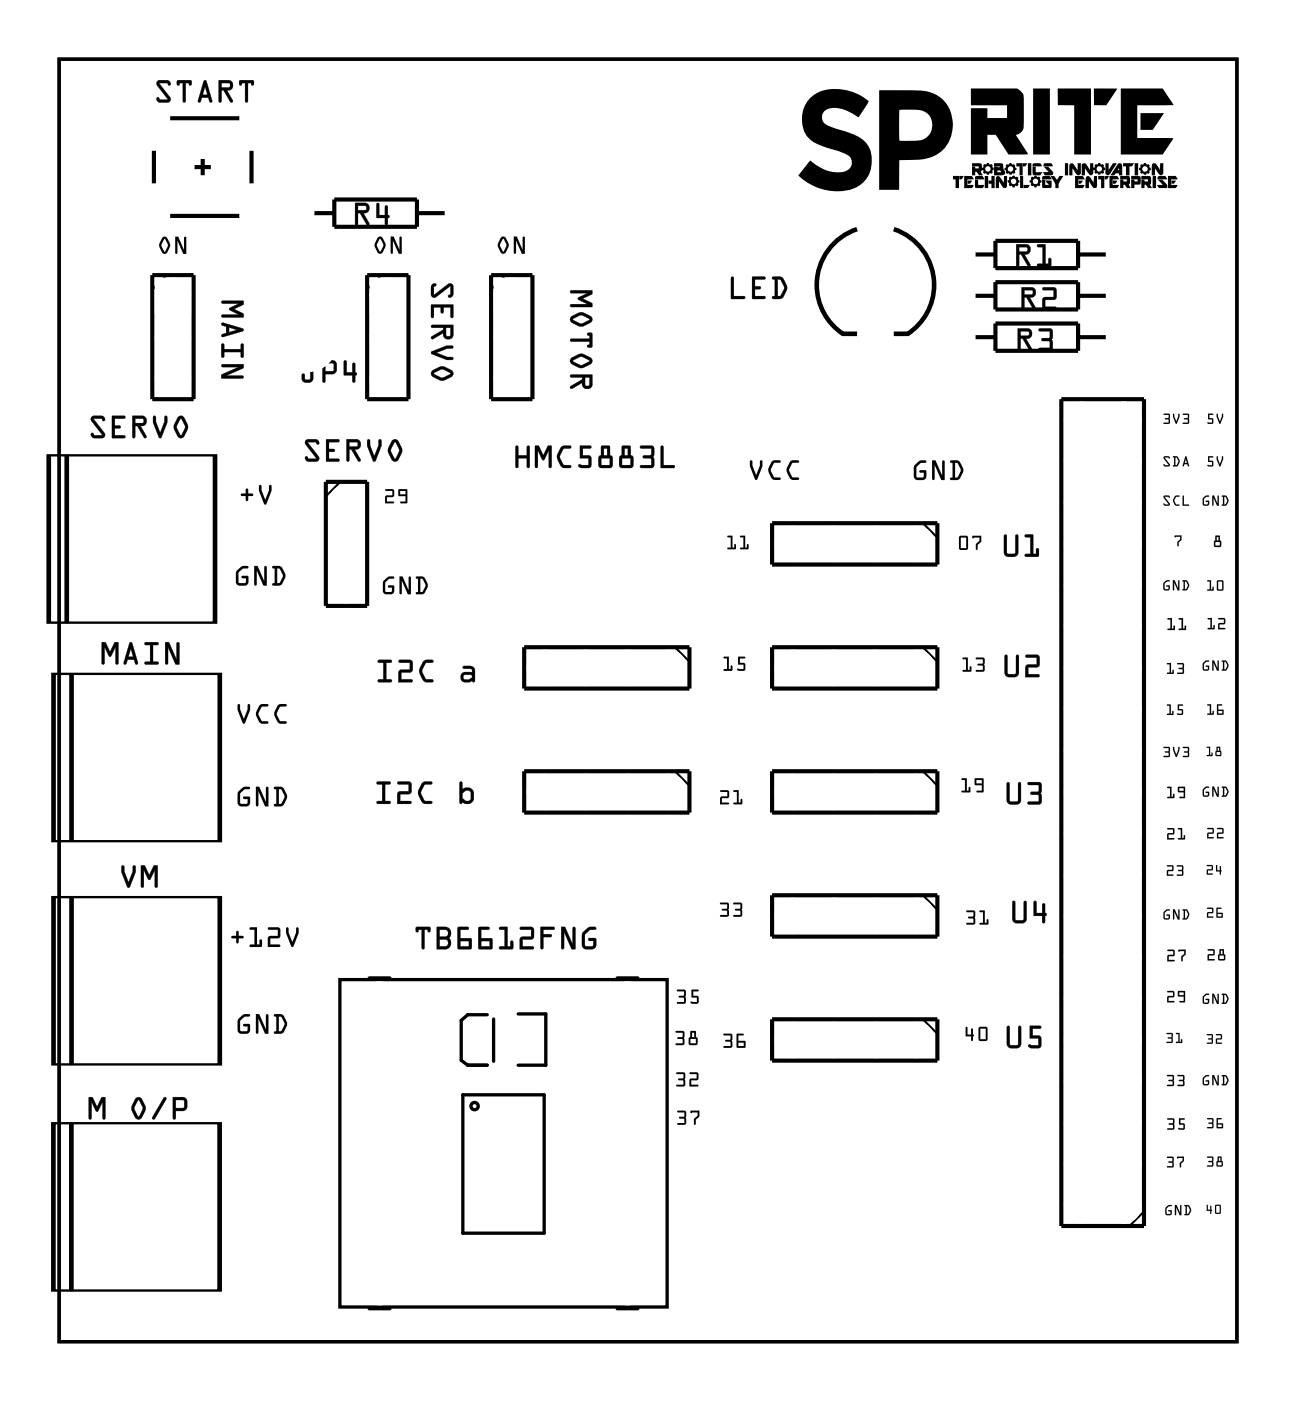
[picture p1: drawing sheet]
<svg xmlns="http://www.w3.org/2000/svg" width="80mm" height="86mm" viewBox="0 0 80 86" stroke-linecap="round" stroke-linejoin="round" font-family="sans-serif">
<g fill="none" stroke="#000" stroke-width=".2">
<path d="M3.6 3.6h72.4v78.8h-72.4zM3 28h10.2v10.3h-10.2zM4.1 28v10.2M3.3 55.1h10.2v10.3h-10.2zM3.3 41.4h10.2v10.3h-10.2zM4.4 41.4v10.3M4.4 55.1v10.3M3.3 69h10.2v10.3h-10.2zM4.4 69v10.3M20.9 60.2h20.1v20.1h-20.1zM22.7 60.1h1.3M28.5 67.3h5v8.5h-5z"/>
<path d="M30 62.3h-1.2l-.4 .4v2.4l.4 .3h1.2M30.3 62.6v2.6M31.9 62.3h1.7v3.1h-1.7M37.9 60.1h1.3M22.7 80.4h1.3M37.9 80.4h1.3"/>
<circle cx="29.2" cy="68" r=".22"/>
</g>
<g fill="#000">
<path d="M49.7 6.2a2.7 2.7 0 0 1 3.6 0h.1v.1l-.6 .9a3.2 3.2 0 0 0-1.8-.5 .53 .53 0 0 0-.5 .4 .53 .53 0 0 0 .3 .6l.9 .3a2.51 2.51 0 0 1 1.7 1.1 1.88 1.88 0 0 1-1.9 2.7 3.5 3.5 0 0 1-2.4-1l.7-.9a2.41 2.41 0 0 0 2.3 .6 .58 .58 0 0 0 .2-.7 .58 .58 0 0 0-.5-.4l-1-.3a1.77 1.77 0 0 1-1.1-2.9zM58.6 10.8h.4v.8h-.3v-.6h-.1zM59 10.8h.2l-.1 .2h-.1zM59.3 10.8h.4l.1 .1 .1 .1h-.4v.4h.3v.2h-.5zM59.5 11.1h.3l-.2 .2h-.1zM59.7 5.4h2.8l.4 .3v.2a5.9 5.9 0 0 1-.1 2.2l-.4 .2 .8 1.2h-1.2l-.8-1.2h-.5v1.2h-1v-2.9h1v.7h1.2v-.8h-2.2zM59.9 11h.2v.4h.4l-.1 .2-.4-.1zM60 10.8h.4l.1 .2h-.6zM60.5 10.8h.2v.8h-.2zM60.9 10.8h.2v.8h-.2v-.3h-.1v-.2h.1zM61.2 10.9l.2-.1 .3 .4v-.4h.2v.7h-.2l-.3-.4v.5h-.2zM62.5 10h.4v.8h-.2v-.6h-.2z"/>
<path d="M62.7 10.8h.2v.8h-.2zM62.9 10h.2l-.1 .2h-.1zM62.9 11.4h.4a.27 .27 0 0 1-.4 .2zM63.2 10h.2v.8h-.2zM63.5 10.2h.2v.4h.4l-.1 .1a.43 .43 0 0 1-.5 0zM63.5 10.1l.4-.1 .2 .2h-.6zM63.5 5.4h1v4.1h-1zM64.1 11h.2v.4l.2-.1-.2-.2h.3v.4h-.5zM64.1 10.8h.4l.1 .2h-.5zM64.2 10h.4l.1 .2h-.6zM64.2 10.2a.5 .5 0 0 1 .5 .5l-.5 .1-.1-.2h.4zM64.6 10.8h.2l.2 .2 .1-.2h.3l-.3 .5v.3h-.2v-.3z"/>
<path d="M65 5.4h2.1v4.1h-1.1v-3h-1zM65.5 10h.2v.8h-.2zM65.8 10.1h.2l.2 .4v-.5h.2v.7h-.2l-.3-.4v.5h-.2zM66.1 10.8h.5l.1 .2h-.4v.4h.4l-.1 .2h-.5zM66.3 11.1h.3l-.2 .2h-.1zM66.8 10.8h.2l.2 .4 .1-.4h.1v.7h-.2l-.3-.4v.5h-.2zM67.2 5.4h1.5l-.7 1.1h-.7zM67.5 10.8h.4v.8h-.2v-.6h-.2zM67.9 10.8h.3l-.2 .2h-.1zM68 10h.1v.4l.2-.2a.22 .22 0 0 1 .3-.2l-.4 .7-.1 .1-.1-.1zM68.2 10.8h.5l.1 .2h-.4v.4h.4l-.1 .2h-.5zM68.4 11.1h.3l-.1 .2h-.2z"/>
<path d="M68.9 10.8h.5l.1 .3-.1 .3 .1 .1-.2 .1-.2-.3v.3h-.2v-.6l.4 .1v-.1h-.4zM68.9 5.4h2.6l.5 .8 .1 .2-2.2 .1v2h2.2l-.6 1h-2.6zM69 10h.7l-.1 .2h-.2v.6h-.2v-.6h-.2zM69.5 10.8l.6 .1v.4h-.4v.3h-.2v-.6l.4 .1v-.1h-.4zM69.7 10h.3v.8h-.3zM70.1 6.9h1.4l-.6 1.1h-.8zM70.2 10.8l.6 .1v.4l-.1 .1 .1 .2a.31 .31 0 0 1-.4-.3v.3h-.2v-.6l.4 .1v-.1h-.4zM70.8 10.1h.3l.2 .3v-.4h.2v.7l-.1 .1-.2-.1-.2-.4v.5h-.2zM70.9 10.8h.2v.8h-.2zM71.2 10.8h.4l.2 .2h-.6zM71.2 11a.5 .5 0 0 1 .5 .5l-.5 .1-.1-.2h.4zM71.8 10.8h.5l.1 .2h-.4v.4h.4l-.1 .2h-.5z"/>
<path d="M72 11.1h.3l-.2 .2h-.1zM72.2 32.9h.4v.3l-.1 .1-.1 .3v-.3l.1-.2v-.1h-.3z"/>
<path d="M9.7 5v.2l.6 .9h-.4l-.2-.1-.1 .1 .1 .1 .2 .1 .5-.1 .1-.2-.7-.9h.5l.1 .2 .1-.1-.1-.2-.1-.1zM10.9 5v.2h.1l.1-.1h.1v1.1l.1 .1 .1-.1v-1.1h.2l.1 .2 .1-.3-.1-.1zM12.6 5.3l.1 .5h-.2zM12.6 4.9l-.4 1.3 .1 .1 .1-.3h.4l.2 .3v-.1l-.3-1.2zM13.6 5.1h.5v.2v.1h-.5zM13.4 4.9l.1 1.4 .1-.1v-.6h.1l.5 .7h.1l-.4-.7a.32 .32 0 0 0 .4-.3 .32 .32 0 0 0-.2-.4zM14.7 5v.2h.2v-.1h.2v1.1l.1 .1v-.1v-1.1h.2l.1 .2 .1-.3-.1-.1z"/>
<path d="M9.7 5v.2l.6 .9h-.4l-.2-.1-.1 .1 .1 .1 .2 .1 .5-.1 .1-.2-.7-.9h.5l.1 .1h.1l-.1-.2-.1-.1zM9.7 5l.6-.1 .1 .1 .1 .2-.1 .1-.1-.2h-.5l.7 .9-.1 .2-.5 .1-.2-.1-.1-.1 .1-.1 .2 .1h.4l-.7-.8zM10.9 5v.2h.1v-.1h.2v1.1l.1 .1 .1-.1v-1.1h.2l.1 .1 .1-.2-.1-.1zM10.9 4.9h.8l.1 .1-.1 .3-.1-.2h-.2v1.1l-.1 .1-.1-.1v-1.1h-.1l-.1 .1h-.1zM12.6 5.3l.2 .5h-.4zM12.6 5.3l-.1 .5h.2zM12.6 4.9l-.4 1.3 .1 .1 .1-.3h.4l.2 .3v-.1l-.3-1.2zM12.5 4.9l.2 .1 .4 1.2-.1 .1-.2-.3h-.4l-.1 .3-.1-.1zM13.6 5.1h.5l.1 .2-.1 .1h-.5zM13.6 5.1v.3h.5v-.1v-.2zM13.5 4.9v1.4l.1-.1v-.7h.1l.5 .8h.1l-.4-.8a.31 .31 0 0 0 .4-.2 .31 .31 0 0 0-.2-.4zM13.4 4.9h.7a.32 .32 0 0 1 .2 .4 .32 .32 0 0 1-.4 .3l.4 .6v.1h-.2l-.4-.7h-.1v.6l-.1 .1zM14.7 5v.2h.1l.1-.1h.2v1.1l.1 .1v-.1v-1.1h.2l.1 .1 .1-.2-.1-.1zM14.7 4.9h.8l.1 .1-.1 .3-.1-.2h-.2l.1 1.1-.1 .1-.1-.1v-1.1h-.2v.1h-.2z"/>
<path d="M10 14.6a.61 .61 0 0 0 .1 1 .59 .59 0 0 0 .4-.5 .59 .59 0 0 0-.4-.6zM10.1 14.7l.2 .4-.2 .4-.2-.4zM10.8 14.5v1.1l.1-.1v-.7l.4 .8h.1v-1h-.1v.8l-.4-.9z"/>
<path d="M10 14.6l-.2 .5 .2 .4a.18 .18 0 0 0 .3 0l.2-.5-.3-.4zM10 14.6h.2l.3 .4-.2 .5a.18 .18 0 0 1-.3 0l-.2-.4zM10.1 14.7l.2 .4-.2 .4-.2-.4zM10.1 14.7l-.2 .4 .2 .4 .2-.4zM10.8 14.5v1.1l.1-.1v-.7l.4 .8h.1v-1h-.1v.8l-.4-.9zM10.8 14.5h.2l.3 .9v-.8h.1v1h-.1l-.4-.8v.7l-.1 .1z"/>
<path d="M13.6 18.5l.1 .2h1l-.6 .3 .6 .3h-1l-.1 .2h1.4v-.2l-.6-.3 .6-.3v-.2zM14.1 20.1l.5 .2-.5 .1zM13.6 19.8v.2l.3 .1v.4l-.3 .1v.1l1.4-.4-.1-.1zM13.6 21.1v.9h.2v-.4h1v.4h.2v-.9h-.2v.4h-1v-.4zM13.6 22.4l.1 .2h1l-1.1 .4v.2h1.4l-.1-.1h-1l1.1-.5v-.2z"/>
<path d="M13.6 18.5l.1 .1 1 .1-.6 .3 .6 .3h-1l-.1 .2h1.4v-.2l-.6-.3 .6-.3v-.2zM13.6 18.5h1.4v.2l-.6 .3 .6 .3v.2h-1.4l.1-.2h1l-.6-.3 .6-.3h-1zM14.1 20.1l.5 .2-.5 .1zM14.1 20.1v.3l.5-.1zM13.6 19.8l.1 .2 .2 .1v.4h-.2l-.1 .2 1.4-.4-.1-.1zM13.6 19.8l1.3 .4 .1 .1-1.4 .4v-.1l.3-.1v-.4l-.3-.1zM13.6 21.1v.8h.1l.1-.3h1v.3h.1v-.8h-.1v.4h-1l-.1-.4zM13.6 21.1h.2v.4h1v-.4h.2v.9h-.2v-.4h-1v.4h-.2zM13.6 22.4l.1 .1 1 .1-1.1 .4v.2h1.3v-.1h-1l1.1-.5v-.2zM13.6 22.4h1.4v.2l-1.1 .5h1l.1 .1-1.4 .1v-.3l1.1-.4h-1z"/>
<path d="M22 12.6h.4l.1 .2-.1 .1h-.4zM21.8 12.5l.1 1.3h.1v-.7h.1l.4 .7h.2l-.4-.7a.32 .32 0 0 0 .4-.3 .32 .32 0 0 0-.3-.3zM23.2 12.5l-.1 .9h.6v.4h.1v-.4l.1-.1-.1-.1v-.6l-.1 .1v.5h-.4v-.6z"/>
<path d="M22 12.6h.4l.1 .2-.1 .1h-.4zM22 12.6v.3h.4l.1-.1-.1-.1zM21.8 12.5l.1 1.3h.1v-.7h.1l.4 .7h.2l-.4-.7a.31 .31 0 0 0 .4-.3 .31 .31 0 0 0-.3-.3zM21.8 12.5h.6a.32 .32 0 0 1 .3 .3 .32 .32 0 0 1-.4 .3l.4 .6v.1h-.2l-.4-.7h-.1v.7h-.2zM23.2 12.5l-.1 .9h.6v.4h.1v-.4l.1-.1-.1-.1v-.6l-.1 .1v.5h-.4v-.6zM23.2 12.5l.1 .1v.6h.4v-.5l.1-.1v.6l.2 .1-.2 .1v.4h-.1v-.4h-.6z"/>
<path d="M23.3 14.6a.61 .61 0 0 0 .1 1 .59 .59 0 0 0 .3-.5 .59 .59 0 0 0-.3-.6zM23.3 14.7l.3 .4-.2 .4-.2-.4zM24 14.5v1.1l.2-.1v-.7l.3 .8h.2v-1h-.1v.8l-.4-.9z"/>
<path d="M23.3 14.6l-.3 .5 .2 .4a.18 .18 0 0 0 .3 0l.2-.5-.2-.4zM23.3 14.6h.2l.2 .4-.2 .5a.18 .18 0 0 1-.3 0l-.2-.4zM23.3 14.7l.3 .4-.2 .4-.2-.4zM23.3 14.7l-.1 .4 .2 .4 .2-.4zM24 14.5v1.1l.2-.1v-.7l.3 .8h.2v-1h-.1v.8l-.4-.9zM24 14.5h.2l.4 .9v-.8l.1-.1v1.1h-.2l-.3-.8v.7l-.2 .1z"/>
<path d="M26.6 17.5l-.1 .1 .1 .6h.2l.9-.6v.4l-.2 .2 .1 .1 .2-.1 .1-.2-.1-.5h-.3l-.8 .6v-.5l.1-.1-.1-.1zM26.5 18.7v.8h.2v-.6h.4v.3l.1 .1 .1-.1v-.3h.4v.6h.1l.1-.8zM27.4 20.1h.3v.5l-.1 .1-.2-.1zM26.5 20l.1 .1h.6v.2l-.7 .4v.1l.7-.3a.32 .32 0 0 0 .3 .3 .32 .32 0 0 0 .4-.2v-.6zM26.5 21.6v.2l1 .3h.3l.1-.1-1.1-.3 .7-.3h.3v-.2h-.3zM26.5 22.8v.1a.76 .76 0 0 0 .7 .5 .76 .76 0 0 0 .7-.5 .79 .79 0 0 0-1.4-.1zM26.7 22.9l.5-.2 .5 .2-.5 .3z"/>
<path d="M26.6 17.5l-.1 .1 .1 .6h.2l.9-.6v.4l-.2 .2 .1 .1 .2-.1 .1-.2-.1-.5h-.3l-.8 .6v-.5l.1-.1-.1-.1zM26.6 17.5l.1-.1 .1 .1-.1 .1v.5l.8-.7 .3 .1 .1 .5-.1 .2-.2 .1-.1-.1 .2-.2v-.4l-.9 .7-.3-.1v-.6zM26.5 18.7v.8h.2v-.6h.4v.3h.1h.1v-.3h.4v.6h.1l.1-.8zM26.5 18.7h1.4l-.1 .8h-.1v-.6h-.4v.3l-.1 .1-.1-.1v-.3h-.4v.6h-.2zM27.4 20.1h.3v.5l-.1 .1-.2-.1zM27.4 20.1v.5l.2 .1 .1-.1v-.5zM26.5 20l.1 .1h.6v.2l-.7 .4v.1l.7-.3a.31 .31 0 0 0 .3 .3 .31 .31 0 0 0 .4-.2v-.6zM26.5 20h1.4v.6a.32 .32 0 0 1-.4 .2 .32 .32 0 0 1-.3-.3l-.6 .3h-.1v-.1l.7-.4v-.2h-.6zM26.5 21.6l.1 .1 .9 .4h.3l.1-.1-1.1-.3 .7-.3h.3v-.2h-.3zM26.5 21.6l1-.4h.3v.2h-.3l-.7 .3 .7 .2h.3l.1 .1-.1 .1h-.3l-1-.3zM26.5 22.8v.1l.1 .3 .5 .2 .6-.3a.22 .22 0 0 0 0-.4l-.5-.2zM26.5 22.8l.7-.3 .5 .2a.25 .25 0 0 1 0 .5l-.4 .2h-.2l-.6-.3zM26.7 22.9l.5-.2 .5 .2-.5 .3-.5-.2zM26.7 22.9l.5 .3 .5-.3-.5-.2z"/>
<path d="M30.8 14.6a.61 .61 0 0 0 .1 1 .59 .59 0 0 0 .4-.5 .59 .59 0 0 0-.4-.6zM30.9 14.7l.2 .4-.2 .4-.2-.4zM31.6 14.5v1.1l.1-.1v-.7l.4 .8h.2l-.1-1h-.1v.8l-.3-.9z"/>
<path d="M30.8 14.6l-.2 .5 .2 .4a.18 .18 0 0 0 .3 0l.2-.5-.3-.4zM30.8 14.6h.2l.3 .4-.2 .5a.18 .18 0 0 1-.3 0l-.2-.4zM30.9 14.7l.2 .4-.2 .4-.2-.4zM30.9 14.7l-.2 .4 .2 .4 .2-.4zM31.6 14.5v1.1l.1-.1v-.7l.4 .8h.2l-.1-1h-.1v.8l-.3-.9zM31.6 14.5h.2l.3 .9v-.8l.1-.1 .1 1.1h-.2l-.4-.8v.7l-.1 .1z"/>
<path d="M35.1 17.9v.1h1l-.6 .3 .6 .4h-1v.1l1.3 .1v-.3l-.6-.3 .6-.2v-.3zM35.1 19.5l-.1 .1a.76 .76 0 0 0 .7 .5 .76 .76 0 0 0 .7-.5 .79 .79 0 0 0-1.3-.1zM35.2 19.6l.5-.2 .5 .2-.5 .3zM35.1 20.8v.2h1.1v.2h-.1v.1l.2 .1 .1-.1v-.8l-.1-.1-.2 .1 .1 .1v.2zM35.1 22.1l-.1 .1a.76 .76 0 0 0 .7 .4 .76 .76 0 0 0 .7-.4 .79 .79 0 0 0-1.3-.1zM35.2 22.1l.5-.2 .5 .3-.5 .2zM36 23.2h.2v.4l-.1 .1-.1-.1zM35.1 23v.2h.7v.1l-.7 .4v.2l.7-.4a.32 .32 0 0 0 .2 .4 .32 .32 0 0 0 .4-.3v-.6z"/>
<path d="M35.1 17.9v.1h1l-.6 .3 .6 .4h-1v.1h1.3v-.2l-.6-.3 .6-.2v-.2zM35.1 17.9l1.3-.1v.3l-.6 .2 .6 .3v.3l-1.3-.1v-.1h1l-.6-.4 .6-.3h-1zM35.1 19.5l-.1 .1 .2 .2 .4 .2 .7-.2a.22 .22 0 0 0 0-.4l-.6-.2zM35.1 19.5l.6-.3 .6 .2a.24 .24 0 0 1 0 .4l-.5 .3h-.2l-.5-.4zM35.2 19.6l.5-.2 .5 .2-.5 .3-.5-.2zM35.2 19.6l.5 .3 .5-.3-.5-.2zM35.1 20.8v.2h1.1v.2h-.1v.1h.2h.1v-.8h-.1h-.2l.1 .1v.2zM35.1 20.8h1.1v-.2l-.1-.1 .2-.1 .1 .1v.8l-.1 .1-.2-.1v-.1h.1v-.2h-1.1zM35.1 22.1l-.1 .1 .2 .2 .4 .2 .7-.2a.22 .22 0 0 0 0-.4l-.6-.3zM35.1 22l.6-.3 .6 .3a.24 .24 0 0 1 0 .4l-.5 .2h-.2l-.5-.3zM35.2 22.1l.5-.2 .5 .3-.5 .2-.5-.2zM35.2 22.2l.5 .2 .5-.2-.5-.3zM36 23.2h.2v.4l-.1 .1-.1-.1zM36 23.2v.4l.1 .1 .1-.1v-.4zM35.1 23v.2h.7v.1l-.7 .4v.2l.7-.4a.31 .31 0 0 0 .2 .4 .31 .31 0 0 0 .4-.3v-.6zM35.1 23h1.3v.6a.32 .32 0 0 1-.3 .3 .32 .32 0 0 1-.3-.4l-.6 .4h-.1v-.2l.7-.4v-.1h-.7z"/>
<path d="M45 17l-.1 1.4 .9-.1-.1-.1h-.6v-1.1zM46.2 17v1.4l.8-.1v-.1h-.6v-.4h.3l.1-.1-.1-.1h-.3v-.4h.6v-.2zM47.8 17.2h.2l.2 .5-.3 .5h-.1zM47.5 17v.2h.1v1l-.1 .1v.1h.4a.72 .72 0 0 0 .5-.9 .72 .72 0 0 0-.9-.5z"/>
<path d="M45 17l-.1 1.4 .9-.1-.1-.1h-.6v-1.1zM45 17l.1 .1v1.1h.6l.1 .1-.9 .1zM46.2 17v1.4l.8-.1v-.1h-.6v-.4h.3l.1-.1-.1-.1h-.3v-.4h.6v-.2zM46.2 17h.8v.2h-.6v.4h.3l.1 .1-.1 .1h-.3v.4h.6v.1l-.8 .1zM47.8 17.2h.2l.2 .5-.3 .5h-.1zM47.8 17.2v1l.2-.1 .2-.4-.2-.5zM47.5 17v.2h.1v1h-.1v.1h.6l.3-.5-.1-.3-.2-.5zM47.5 17h.6l.3 .5v.3l-.3 .5h-.6v-.1h.1v-1h-.1z"/>
<path d="M54 5.5v6.2h1.3v-1.9a3.6 3.6 0 0 0 2.7-.6 2.18 2.18 0 0 0 .3-2.6 2.18 2.18 0 0 0-2.3-1.1zM55.3 6.8l.9-.1a.95 .95 0 0 1 1.1 .9 .95 .95 0 0 1-.9 1h-1.1z"/>
<path d="M59.8 10v.2h.4v.1l-.4-.1v.6h.1l.1-.3 .2 .3h.2l-.1-.2 .1-.1 .1 .1a.41 .41 0 0 0 .6-.2 .39 .39 0 0 0-.6-.3l-.1 .2-.1-.3zM60.6 10.3h.3l-.1 .2h-.2z"/>
<path d="M61.1 10v.2h.4h-.4v.6l.7-.1-.2-.6zM61.3 10.5l.2 .1h-.2z"/>
<path d="M61.9 10.1a.39 .39 0 0 0 .2 .6 .38 .38 0 0 0 .3-.5l-.3-.2zM61.9 10.4a.2 .2 0 0 1 .4 0 .2 .2 0 0 1-.4 0z"/>
<path d="M62.1 10.9a.36 .36 0 0 0-.1 .4 .36 .36 0 0 0 .4 .2 .34 .34 0 0 0 .2-.5l-.2-.2zM62.2 11h.2l.1 .1-.1 .2h-.2l-.1-.2z"/>
<path d="M62.6 15.2h.5l.1 .2-.1 .1h-.5zM62.5 15v1.4l.1-.1v-.7h.2l.4 .7 .1 .1-.3-.8a.32 .32 0 0 0 .3-.2 .32 .32 0 0 0-.2-.4zM63.8 15v.2h.3v1h-.3v.2h.8v-.5h-.1l-.1 .3h-.1v-1.2z"/>
<path d="M62.6 15.2h.5l.1 .2-.1 .1h-.5zM62.6 15.2v.3l.5-.1h.1l-.1-.2zM62.5 15v1.3h.1v-.7h.2l.4 .7h.1l-.3-.7a.31 .31 0 0 0 .3-.2 .31 .31 0 0 0-.2-.4zM62.5 15h.6a.32 .32 0 0 1 .3 .4 .32 .32 0 0 1-.4 .2l.3 .6v.2l-.1-.1-.4-.7h-.2l.1 .7-.2 .1zM63.8 15v.2h.3v1h-.3v.1h.8v-.4h-.1l-.1 .3h-.1v-1.2zM63.8 15h.5v1.2h.1l.1-.3h.1v.5h-.8v-.2h.3v-1h-.3z"/>
<path d="M63 17.8h.4l.1 .2-.1 .1h-.4zM62.8 17.7v1.3l.2-.1v-.6h.1l.4 .7h.1l-.3-.7a.32 .32 0 0 0 .4-.3 .32 .32 0 0 0-.3-.4zM64.1 17.7l.1 .1h.6v.4l-.7 .1v.7h.8v-.2h-.7v-.4h.7v-.7z"/>
<path d="M63 17.8h.4l.1 .2-.1 .1h-.4zM63 17.8v.3h.4l.1-.1-.1-.2zM62.8 17.7v1.3l.2-.1v-.6h.1l.4 .7h.1l-.3-.7a.31 .31 0 0 0 .4-.3 .31 .31 0 0 0-.3-.3zM62.8 17.7l.6-.1a.32 .32 0 0 1 .3 .4 .32 .32 0 0 1-.4 .3l.4 .6v.1h-.2l-.4-.7h-.1v.6l-.2 .1zM64.1 17.7l.1 .1h.6v.5h-.7v.7h.8v-.1h-.7v-.5h.7v-.7zM64.1 17.7h.8v.7h-.7v.4h.7v.2h-.8v-.7l.7-.1v-.4h-.6z"/>
<path d="M63.3 11.2a.35 .35 0 0 0 .7 0 .35 .35 0 0 0-.7 0zM63.5 11.1l.2-.1 .1 .2-.1 .1h-.1z"/>
<path d="M66.5 10.1v.7h.2v-.5l.4 .5 .1-.1 .1-.3a.21 .21 0 0 0 .2 .3h.1a.35 .35 0 0 0 .3-.2 .35 .35 0 0 0-.1-.4 .35 .35 0 0 0-.6 .2v-.3h-.2v.4l-.3-.4zM67.5 10.3h.2v.2h-.2z"/>
<path d="M68.7 10.1l-.4 .7 .5-.2v.2h.2v-.3l-.1-.1h.1l-.1-.3zM68.8 10.3v.1h-.1z"/>
<path d="M70.1 10.1a.35 .35 0 0 0 0 .4 .35 .35 0 0 0 .4 .2 .35 .35 0 0 0 .1-.6h-.1a.12 .12 0 0 0-.1-.1 .12 .12 0 0 0-.1 .1zM70.2 10.4a.2 .2 0 0 1 .4 0 .2 .2 0 0 1-.4 0z"/>
<path d="M3.6 3.6h72.4v78.8h-72.4zM3.6 3.6v78.8h72.4v-78.8z"/>
<path d="M5.6 25.6v.3l.7 .8h-.5l-.1-.1-.1 .1 .1 .2h.1h.6v-.3l-.6-.8 .4-.1 .2 .2 .1-.1-.1-.2-.2-.1zM6.9 25.6v1.3h.8l-.1-.2h-.5v-.4h.2l.1-.1-.1-.1h-.2v-.4h.5l.1-.1zM8.3 25.7h.4l.1 .2-.1 .1h-.4zM8.1 25.6l.1 1.3 .1-.1v-.6h.1l.4 .7h.2l-.4-.7a.32 .32 0 0 0 .4-.3 .32 .32 0 0 0-.3-.4zM9.4 25.6v.4l.4 .9h.1l.4-.9v-.4h-.2v.3l-.3 .7-.2-.7v-.3zM11 25.6a.79 .79 0 0 0 .1 1.3 .76 .76 0 0 0 .5-.7 .76 .76 0 0 0-.5-.7zM11.1 25.7l.3 .5-.3 .5-.2-.5z"/>
<path d="M5.6 25.6v.3l.7 .8-.5 .1-.1-.2-.1 .1 .1 .1 .1 .1h.6v-.3l-.6-.8 .4-.1 .2 .2 .1-.1-.1-.2h-.2zM5.6 25.6l.6-.1 .2 .1 .1 .2-.1 .1-.2-.2-.4 .1 .6 .8v.3h-.6h-.2v-.2l.1-.1 .1 .1h.5l-.7-.8zM6.9 25.6v1.3h.8l-.1-.1h-.6v-.5h.3l.1-.1h-.1h-.3v-.5h.6l.1-.1zM6.9 25.6h.8l-.1 .1h-.5v.4h.2l.1 .1-.1 .1h-.2v.4h.5l.1 .2h-.8zM8.3 25.7h.4l.1 .2-.1 .1h-.4zM8.3 25.7v.3h.4l.1-.1-.1-.2zM8.1 25.6l.1 1.3 .1-.1v-.6h.1l.4 .7h.2l-.4-.7a.31 .31 0 0 0 .4-.3 .31 .31 0 0 0-.3-.3zM8.1 25.5h.6a.32 .32 0 0 1 .3 .4 .32 .32 0 0 1-.4 .3l.4 .6v.1h-.2l-.4-.7h-.1v.6l-.1 .1zM9.4 25.6v.4l.4 .9h.1l.4-.9v-.4h-.2v.3l-.3 .7-.2-.7v-.3zM9.4 25.6h.2v.3l.2 .7 .3-.7v-.3h.2v.4l-.4 .9h-.1l-.4-.9zM11 25.6l-.3 .6 .2 .6a.23 .23 0 0 0 .4 0l.2-.7-.2-.4-.2-.1zM11 25.6h.2l.4 .5v.2l-.3 .5a.23 .23 0 0 1-.2 .1 .23 .23 0 0 1-.2-.1l-.2-.6zM11.1 25.7l.1 .1 .2 .4-.3 .6-.2-.6zM11.1 25.7l-.2 .5 .2 .5 .3-.5z"/>
<path d="M15.1 30v.3l-.3 .1 .3 .1 .1 .3 .1-.3 .3-.1-.3-.1-.1-.3zM15.9 29.8v.4l.3 .8h.2l.3-.8v-.3l-.1-.1-.1 .3-.2 .6-.2-.6v-.2z"/>
<path d="M15.1 30v.3l-.3 .1 .3 .1 .1 .3 .1-.3 .3-.1-.3-.1-.1-.3zM15.1 30h.1l.1 .3 .3 .1-.3 .1-.1 .3-.1-.3-.3-.1 .3-.1zM15.9 29.8v.4l.3 .8h.2l.3-.8v-.3l-.1-.1-.1 .3-.2 .6-.2-.6v-.2zM15.9 29.8l.2 .1v.2l.2 .6 .2-.6 .1-.3 .1 .1v.3l-.3 .8h-.2l-.3-.8z"/>
<path d="M14.6 35.1a1.03 1.03 0 0 0 0 .8l.4 .1 .2-.1 .1-.4-.1-.1h-.3l-.1 .1h.3v.3h-.4v-.1v-.5l.2-.3h.4l-.1-.1a.58 .58 0 0 0-.6 .3zM15.6 34.8v1.2l.2-.1v-.8l.4 .9h.2v-1.2h-.2v.9l-.4-.9zM17 34.9l.2 .1 .2 .4-.3 .4h-.1zM16.8 34.8v.1h.1v.9l-.2 .1 .1 .1a.62 .62 0 0 0 .7-.6 .62 .62 0 0 0-.7-.6z"/>
<path d="M14.6 35.1a1.03 1.03 0 0 0 0 .8l.4 .1 .2-.1 .1-.4-.1-.1-.4 .1h.3v.3h-.4v-.1v-.5l.2-.3h.4l-.1-.1a.58 .58 0 0 0-.6 .3zM14.6 35.1l.3-.3h.3h.1l-.4 .1-.2 .3v.5v.1h.3l.1-.1v-.2h-.2v-.1h.4l-.1 .5-.2 .1-.4-.1a1.03 1.03 0 0 1 0-.8zM15.6 34.8v1.2l.2-.1v-.8l.4 .9h.2v-1.2h-.2v.9l-.4-.9zM15.6 34.8h.2l.4 .9v-.9h.2v1.2h-.2l-.4-.9v.8l-.2 .1zM17 34.9l.2 .1 .2 .4-.3 .4h-.1zM17 34.9v.9h.1l.3-.4-.2-.4zM16.8 34.8v.1h.1v.9h-.1v.2h.3l.3-.1a.63 .63 0 0 0 .1-.8 .63 .63 0 0 0-.7-.3zM16.7 34.8h.6l.2 .4v.3l-.2 .5h-.6l.1-.2h.1v-.9h-.1z"/>
<path d="M18.8 22.2v.1h.3l-.1 1h-.2l-.1-.3h-.1a.36 .36 0 0 0 .1 .5 .36 .36 0 0 0 .6-.3v-.9l.1-.1-.1-.1zM20 22.3h.5v.5h-.5zM19.8 22.1v1.4l.2-.1v-.4l.6-.1a.56 .56 0 0 0 0-.7zM21.2 22.2l-.1 .9h.6v.3l.1 .1v-.4l.1-.1-.1-.1v-.6l-.1 .1v.5h-.4v-.7z"/>
<path d="M18.8 22.2v.1h.3v1h-.3l-.2-.3a.35 .35 0 0 0 .2 .5 .35 .35 0 0 0 .4-.3v-.9l.2-.1-.1-.1zM18.8 22.2l.5-.1 .1 .1-.1 .1v.9a.36 .36 0 0 1-.6 .3 .36 .36 0 0 1-.1-.6l.1 .1 .1 .3h.2l.1-1h-.3zM20 22.3h.5v.5h-.5zM20 22.3v.5h.5v-.5zM19.8 22.1l.1 1.4 .1-.1v-.4l.6-.1a.56 .56 0 0 0 0-.7zM19.8 22.1l.8 .1a.57 .57 0 0 1 0 .8h-.6v.4l-.2 .1zM21.2 22.2l-.1 .8 .6 .1v.3l.1 .1v-.4l.1-.1-.1-.1v-.6l-.1 .1v.5h-.4v-.7zM21.2 22.2h.1v.7h.4l-.1-.5 .2-.1v.6l.2 .1-.2 .1v.4l-.2-.1 .1-.3h-.6z"/>
<path d="M18.8 27v.3l.6 .9h-.4l-.2-.2-.1 .1 .1 .2 .2 .1 .6-.1v-.3l-.7-.8h.5l.1 .1 .1-.1v-.1l-.2-.1zM20.1 27v1.4l.7-.1v-.1h-.6v-.4h.3l.1-.1-.1-.1h-.3v-.4h.6v-.2zM21.5 27.2h.4l.1 .1-.1 .1h-.4zM21.3 27v1.3h.2v-.7h.1l.4 .7h.1l-.3-.7a.32 .32 0 0 0 .4-.2 .32 .32 0 0 0-.3-.4zM22.6 27v.4l.3 .9h.2l.3-.9v-.3l-.1-.1v.4l-.3 .6-.3-.6v-.3zM24.2 27a.79 .79 0 0 0 .1 1.4 .76 .76 0 0 0 .4-.7 .76 .76 0 0 0-.4-.7zM24.3 27.2l.2 .5-.2 .5-.3-.5z"/>
<path d="M18.8 27.1v.2l.7 .9h-.5l-.2-.2v.1v.2l.2 .1 .6-.1v-.3l-.7-.8h.5l.1 .1 .1-.1-.1-.1-.1-.1zM18.8 27h.6l.2 .1v.1l-.1 .1-.1-.1h-.5l.7 .8v.3l-.6 .1-.2-.1-.1-.2 .1-.1 .2 .2h.4l-.6-.9zM20.1 27v1.3h.7v-.1h-.6v-.4h.3l.1-.1-.1-.1h-.3v-.4h.6v-.2zM20 27h.9l-.1 .2h-.6v.4h.3l.1 .1-.1 .1h-.3v.4h.6l.1 .1-.9 .1zM21.5 27.2h.4l.1 .1-.1 .1h-.4zM21.5 27.2v.2h.4l.1-.1-.1-.1zM21.3 27v1.3h.2v-.7h.1l.4 .7h.1l-.3-.7a.31 .31 0 0 0 .4-.2 .31 .31 0 0 0-.3-.4zM21.3 27h.6a.32 .32 0 0 1 .3 .3 .32 .32 0 0 1-.4 .3l.4 .6v.1h-.2l-.4-.7h-.1v.7h-.2zM22.6 27v.4l.3 .9h.2l.3-.9v-.3l-.1-.1v.4l-.3 .6-.3-.6v-.3zM22.6 27l.2 .1-.1 .3 .3 .6 .3-.6v-.4l.2 .1v.3l-.4 1-.2-.1-.3-.9zM24.2 27l-.3 .7 .2 .5a.23 .23 0 0 0 .4 0l.2-.6-.2-.5-.2-.1zM24.2 27h.2l.3 .6v.2l-.2 .4a.23 .23 0 0 1-.2 .2 .23 .23 0 0 1-.2-.2l-.3-.5zM24.3 27.2l.3 .5-.3 .5-.3-.5zM24.3 27.2l-.3 .5 .3 .5 .2-.5z"/>
<path d="M23.6 35.7l-.1 .6 .1 .2h.4h.2v-.5h-.4l.3 .1v.3h-.4v-.1v-.5l.2-.2 .3-.1v-.1a.53 .53 0 0 0-.6 .3zM24.6 35.4v1.1l.1-.1v-.7l.4 .8h.2l-.1-1.1-.1 .1v.8l-.4-.9zM25.8 35.6h.2l.2 .4-.3 .4h-.1zM25.6 35.4v.1l.1 .1v.8h-.1v.1a.56 .56 0 0 0 .7-.6 .56 .56 0 0 0-.7-.5z"/>
<path d="M23.6 35.7l-.1 .6 .1 .2h.4h.2v-.5h-.4l.3 .1v.3h-.4v-.1v-.5l.2-.2 .3-.1v-.1a.53 .53 0 0 0-.6 .3zM23.6 35.7l.3-.3h.3v.1l-.3 .1-.2 .2v.6l.4-.1v-.2h-.2v-.1h.3v.5h-.2h-.4l-.1-.2zM24.6 35.4v1.1l.1-.1v-.7l.4 .8h.2l-.1-1.1-.1 .1v.8l-.4-.9zM24.6 35.4h.1l.4 .9v-.8l.1-.1 .1 1.1h-.2l-.4-.8v.7l-.1 .1zM25.8 35.6h.2l.2 .4-.3 .4h-.1zM25.8 35.6v.8h.1l.3-.4-.2-.4zM25.6 35.4v.1l.1 .1v.8h-.1v.1h.3l.2-.1a.58 .58 0 0 0 .1-.7 .58 .58 0 0 0-.6-.3zM25.6 35.4h.4l.3 .4v.2l-.3 .5h-.4v-.1h.1v-.8l-.1-.1z"/>
<path d="M23.7 30.1v.1h.4v.2l-.4 .1v.4h.5v-.1h-.4v-.3h.4v-.4zM23.7 30.1h.5v.4h-.4v.3h.4v.1h-.5v-.4l.4-.1v-.2h-.4zM24.5 30.1v.4h.4v.3h-.3v.1h.4v-.8zM24.5 30.1h.5v.8h-.4v-.1h.3v-.3h-.4zM24.6 30.2h.3v.2h-.3zM24.6 30.2v.2h.3v-.2z"/>
<path d="M23.7 30.1v.1h.4v.2l-.4 .1v.4h.5v-.1h-.4v-.3h.4v-.4zM24.5 30.1v.4h.4v.3h-.3v.1h.4v-.8zM24.6 30.2h.3v.2h-.3z"/>
<path d="M31.7 27.4v1.3h.2v-.5h.5v.5h.1v-1.3l-.1 .1v.5h-.5v-.5zM32.9 27.4v1.3h.2v-1l.3 .6 .3-.6v1h.2v-1.3h-.2l-.3 .6-.3-.6zM34.6 27.4a.78 .78 0 0 0 .1 1.4h.3l.1-.1-.1-.1h-.4l-.2-.6 .2-.4h.4l.1-.1-.1-.1zM35.6 27.4v.8h.6v.4l-.6-.1v.1l.2 .2 .5-.1 .1-.5-.2-.2h-.4v-.4h.5v-.2zM37 28.2h.5v.4h-.5zM37.1 27.6h.2v.4h-.2zM37 27.4l-.1 .6-.1 .2v.5h.8l.1-.5-.2-.2v-.6zM38.2 28.2h.6v.4h-.6zM38.4 27.6h.2v.4h-.2zM38.2 27.4v.6l-.1 .2v.5h.8v-.5l-.1-.2-.1-.6zM39.4 27.4v.2h.6v.4h-.4l-.1 .1 .1 .1h.4v.4h-.6v.1h.8v-1.3zM40.6 27.4v1.3h.9l-.1-.1h-.6v-1.1z"/>
<path d="M31.7 27.4v1.3h.2v-.6h.5v.6h.1v-1.3l-.1 .1v.5h-.5v-.5zM31.7 27.4l.2 .1v.5h.5v-.5l.1-.1v1.3h-.1v-.5h-.5v.5h-.2zM32.9 27.4v1.3h.2v-1l.3 .6 .3-.6v1h.2v-1.3h-.2l-.3 .6-.3-.6zM32.9 27.4h.2l.3 .6 .3-.6h.2v1.3h-.2v-1l-.3 .6-.3-.6v1h-.2zM34.5 27.5a.76 .76 0 0 0 0 1.1l.2 .1h.4l-.1-.1h-.4l-.2-.5 .2-.5 .4-.1h.1l-.1-.1h-.3zM34.6 27.4h.4l.1 .1-.1 .1h-.4l-.2 .5 .2 .4 .5 .1v.1a.65 .65 0 0 1-.7-.1 .65 .65 0 0 1-.1-.7zM35.6 27.4v.8l.6-.1v.5l-.6-.1v.1l.2 .1h.5v-.5l-.1-.2h-.4v-.5h.5v-.1zM35.6 27.4h.7v.2h-.5v.4h.4l.2 .2-.1 .5-.5 .1-.3-.2 .1-.1 .6 .1v-.4h-.6zM37 28.1h.5v.5h-.5zM37 28.2v.4h.5v-.4zM37.1 27.5h.2v.5h-.2zM37.1 27.6v.4h.2v-.4zM37 27.4v.6l-.2 .2v.5h.8l.1-.5-.2-.2v-.6zM37 27.4h.5v.6l.2 .2-.1 .5h-.8v-.5l.1-.2zM38.2 28.1h.6v.5h-.6zM38.2 28.2v.4h.6v-.4zM38.4 27.5h.2v.5h-.2zM38.4 27.6v.4h.2v-.4zM38.2 27.4v.6l-.1 .2v.5h.8v-.5l-.1-.2-.1-.6zM38.2 27.4h.6v.6l.1 .2v.5h-.8v-.5l.1-.2zM39.4 27.4v.1h.6v.5h-.4l-.1 .1h.1l.4 .1v.4h-.6v.1h.8v-1.3zM39.4 27.4h.8v1.3h-.8v-.1h.6v-.4h-.4l-.1-.1 .1-.1 .4-.1v-.3h-.6zM40.6 27.4v1.3h.9l-.1-.1h-.6v-1.1zM40.6 27.4l.2 .1v1.1h.6l.1 .1-.9 .1z"/>
<path d="M44.7 32.9v.1h.2v.6l-.2 .1h.5v-.3h-.1v.2h-.1v-.7zM45.5 32.9v.1h.2v.6l-.2 .1h.5v-.3h-.1v.2h-.1v-.7z"/>
<path d="M44.7 32.9v.1h.2v.6l-.2 .1h.5v-.3h-.1v.2h-.1v-.7zM44.7 32.9h.3v.7h.1v-.2h.1v.3h-.5l.2-.1v-.6h-.2zM45.5 32.9v.1h.2v.6l-.2 .1h.5v-.3h-.1v.2h-.1v-.7zM45.5 32.9h.3v.7h.1v-.2h.1v.3h-.5l.2-.1v-.6h-.2z"/>
<path d="M46.1 28.3v.3l.3 .8 .1 .1 .4-.9v-.2l-.2-.1v.3l-.2 .6-.2-.6v-.2zM47.5 28.3a.69 .69 0 0 0 .1 1.2h.3l.1-.1-.4-.1-.2-.5 .2-.4h.3h.1l-.1-.1zM48.6 28.3a.69 .69 0 0 0 .2 1.2h.2l.1-.1-.4-.1-.2-.5 .2-.4h.3h.1l-.1-.1z"/>
<path d="M46.1 28.3v.3l.3 .8 .1 .1 .4-.9v-.2l-.2-.1v.3l-.2 .6-.2-.6v-.2zM46.1 28.3l.2 .1v.2l.2 .6 .2-.6v-.3l.2 .1v.2l-.4 .9-.1-.1-.3-.8zM47.5 28.3l-.1 .1a.68 .68 0 0 0 0 1l.2 .1h.3l.1-.1-.4-.1-.2-.4 .2-.5h.3l.1-.1zM47.5 28.3h.4l.1 .1h-.1h-.3l-.2 .5 .2 .4h.3l.1 .2a.57 .57 0 0 1-.6-.2 .57 .57 0 0 1-.1-.6zM48.6 28.3l-.1 .1a.68 .68 0 0 0 0 1l.3 .1h.2l.1-.1-.4-.1-.2-.4 .2-.5h.3l.1-.1zM48.6 28.3h.4l.1 .1h-.1h-.3l-.2 .5 .2 .4h.3l.1 .2a.57 .57 0 0 1-.6-.2 .57 .57 0 0 1-.1-.6z"/>
<path d="M56.2 28.6a1.03 1.03 0 0 0 0 .8l.5 .1 .2-.1v-.4v-.1h-.3l-.1 .1h.3v.3h-.4h-.1v-.6l.3-.3h.3v-.1a.58 .58 0 0 0-.7 .3zM57.3 28.3v1.2l.2-.1v-.8l.4 .9h.2l-.1-1.2-.1 .1v.8l-.4-.9zM58.7 28.4l.2 .1 .2 .4-.3 .4h-.1zM58.4 28.3v.1h.2v.9l-.2 .1 .1 .1a.62 .62 0 0 0 .7-.6 .62 .62 0 0 0-.8-.6z"/>
<path d="M56.2 28.6a1.03 1.03 0 0 0 0 .8l.5 .1 .2-.1v-.4v-.1l-.4 .1h.3v.3h-.4h-.1v-.6l.3-.3h.3v-.1a.58 .58 0 0 0-.7 .3zM56.2 28.6l.3-.3h.4v.1h-.3l-.3 .4v.5h.1h.3h.1v-.3h-.3v-.1h.4v.5l-.2 .1-.5-.1a1.03 1.03 0 0 1 0-.8zM57.3 28.3v1.2l.2-.1v-.8l.4 .9h.2l-.1-1.2-.1 .1v.8l-.4-.9zM57.3 28.3h.2l.4 .9v-.8l.1-.1 .1 1.2h-.2l-.4-.9v.8l-.2 .1zM58.7 28.4l.2 .1 .2 .4-.3 .4h-.1zM58.7 28.4v.9h.1l.3-.4-.2-.4zM58.4 28.3v.1h.2v.9l-.2 .1v.1h.4l.2-.1a.63 .63 0 0 0 .2-.8 .63 .63 0 0 0-.7-.3zM58.4 28.3h.5l.3 .4v.3l-.3 .5h-.5v-.2h.2v-.9h-.2z"/>
<path d="M59.1 33h.3v.7h-.3zM59 32.9v.9h.5v-.9zM59.8 32.9v.2l.4-.1v.2l-.2 .2v.4l.1-.3 .2-.2v-.4z"/>
<path d="M59.1 33h.3v.7h-.3zM59.1 33v.7h.3v-.7zM59 32.9v.9h.5v-.9zM59 32.9h.5v.9h-.5zM59.8 32.9v.2l.4-.1v.2l-.2 .2v.4l.1-.3 .2-.2v-.4zM59.8 32.9h.5v.4l-.2 .2-.1 .3v-.4l.2-.2v-.2l-.4 .1z"/>
<path d="M61.7 32.9v1.2a.59 .59 0 0 0 .9 0v-1.2h-.2v1l-.1 .1h-.4v-1.1zM63 32.9v.1h.3v1l-.3 .1v.1h.8v-.5h-.1v.3h-.2v-1.2z"/>
<path d="M61.7 32.9l.1 1.2a.59 .59 0 0 0 .7 0l.1-1.2h-.2v1l-.1 .1h-.4v-1.1zM61.7 32.9h.2v1.1h.4l.1-.1v-1h.2v1.2a.6 .6 0 0 1-.9 0zM63 32.9v.1h.3v1l-.3 .1v.1h.8v-.5h-.1v.3h-.2v-1.2zM63 32.9l.5-.1v1.2h.2v-.3h.1v.5h-.8v-.1l.3-.1v-1h-.3z"/>
<path d="M62.7 20.4h.5l.1 .1-.1 .1h-.5zM62.6 20.2v1.3h.1v-.7h.2l.4 .7h.1l-.3-.7a.32 .32 0 0 0 .3-.3 .32 .32 0 0 0-.2-.3zM63.9 20.2v.2h.6v.3l-.4 .1-.1 .1 .1 .1h.4v.4h-.6v.1h.8v-1.3z"/>
<path d="M62.7 20.3h.5l.1 .2-.1 .1h-.5zM62.7 20.4v.2h.5l.1-.1-.1-.1zM62.6 20.2v1.3h.1v-.7h.2l.4 .7h.1l-.3-.7a.31 .31 0 0 0 .3-.2 .31 .31 0 0 0-.2-.4zM62.6 20.2h.6a.32 .32 0 0 1 .2 .3 .32 .32 0 0 1-.3 .3l.3 .6v.1h-.1l-.4-.7h-.2v.7h-.1zM63.9 20.2v.1h.6v.5h-.4l-.1 .1h.1l.4 .1v.4h-.6v.1h.8v-1.3zM63.9 20.2h.8v1.3h-.8v-.1h.6v-.4h-.4l-.1-.1 .1-.1 .4-.1v-.3h-.6z"/>
<path d="M71.5 30.5v.1l.3 .4-.2-.1-.1 .1h.4v-.1l-.3-.4 .3 .1v-.1zM72.3 30.5a.33 .33 0 0 0-.2 .4 .33 .33 0 0 0 .4 .2l-.2-.1-.1-.2 .1-.3h.2zM72.7 30.5v.6h.4v-.1h-.3v-.5z"/>
<path d="M71.5 28.1v.1l.3 .4-.2-.1-.1 .1h.4v-.1l-.3-.4 .3 .1v-.1zM72.3 28.1l.1 .2-.1 .3zM72.1 28l.1 .1-.1 .6a.32 .32 0 0 0 .4-.4 .32 .32 0 0 0-.4-.3zM72.9 28.2l.1 .2h-.2zM72.9 28l-.2 .6 .3-.1 .1 .2z"/>
<path d="M71.5 25.4l.1 .1h.2v.2h-.2l.2 .1v.2h-.2h-.1h.4v-.6zM72.1 25.4v.2l.2 .4 .2-.5-.1-.1-.1 .5zM72.7 25.4v.1h.3v.2h-.2l.2 .1v.2h-.3h.4v-.6z"/>
<path d="M71.5 30.5v.1l.3 .4-.2-.1-.1 .1h.4v-.1l-.3-.4 .3 .1v-.1zM71.5 30.5h.4v.1l-.3-.1 .3 .4v.1h-.4l.1-.1 .2 .1-.3-.4zM72.3 30.5l-.2 .2v.2l.2 .2h.2v-.1h-.2l-.1-.2 .1-.3h.2zM72.3 30.5h.2h-.2l-.1 .3 .1 .2h.2a.27 .27 0 0 1-.3 0 .27 .27 0 0 1-.1-.3zM72.7 30.5v.6h.4v-.1h-.3v-.5zM72.7 30.5h.1v.5h.3v.1h-.4z"/>
<path d="M71.5 28.1v.1l.3 .4-.2-.1-.1 .1h.4v-.1l-.3-.4 .3 .1v-.1zM71.5 28.1h.4v.1l-.3-.1 .3 .4v.1h-.4l.1-.1 .2 .1-.3-.4zM72.3 28.1l.1 .2-.1 .3zM72.3 28.1v.5l.1-.3zM72.1 28l.1 .6-.1 .1 .3-.1a.33 .33 0 0 0 .1-.4 .33 .33 0 0 0-.4-.2zM72.1 28h.3l.1 .3-.1 .3-.3 .1 .1-.1zM72.9 28.2l.1 .2h-.2zM72.9 28.2l-.1 .2h.2zM72.9 28l-.2 .6 .3-.1 .1 .2zM72.9 28l.2 .7-.1-.2-.3 .1z"/>
<path d="M71.5 25.4l.1 .1h.2v.2h-.2l.2 .1v.2h-.2h-.1h.4v-.6zM71.5 25.4h.4v.6h-.4h.1h.2v-.2l-.2-.1h.2v-.2h-.2zM72.1 25.4v.2l.2 .4 .2-.5-.1-.1-.1 .5zM72.1 25.4l.2 .5 .1-.5 .1 .1-.2 .5-.2-.4zM72.7 25.4v.1h.3v.2h-.2l.2 .1v.2h-.3h.4v-.6zM72.7 25.4h.4v.6h-.4h.3v-.2l-.2-.1h.2v-.2h-.3z"/>
<path d="M71.5 35.8v.4h.4v-.2h-.2h.1v.2h-.2v-.3l.3-.2h-.2zM72.1 35.6v.7l.1-.1v-.4l.2 .5h.1v-.6h-.1v.4l-.2-.5zM72.8 35.7l.2 .3-.1 .2zM72.7 35.7h.1l-.1 .6a.32 .32 0 0 0 .4-.4 .32 .32 0 0 0-.4-.2z"/>
<path d="M71.5 35.8v.4h.4v-.2h-.2h.1v.2h-.2v-.3l.3-.2h-.2zM71.5 35.8l.2-.1h.2l-.3 .2v.3h.2v-.2h-.1h.2v.2h-.4zM72.1 35.6v.7l.1-.1v-.4l.2 .5h.1v-.6h-.1v.4l-.2-.5zM72.1 35.6h.1l.2 .5v-.4h.1v.6h-.1l-.2-.5v.4l-.1 .1zM72.8 35.7l.2 .3-.1 .2zM72.8 35.7l.1 .5 .1-.2zM72.7 35.7l.1 .5-.1 .1 .3-.1a.33 .33 0 0 0 .1-.4 .33 .33 0 0 0-.4-.1zM72.7 35.7h.3l.1 .2-.1 .4h-.3l.1-.1z"/>
<path d="M71.8 38v.1h.1v.5h-.1v.1h.4v-.3h-.1v.2h-.1v-.6zM72.5 38v.1h.1v.5h-.1v.1h.4v-.3h-.1v.2h-.1v-.6z"/>
<path d="M71.8 38v.1h.1v.5l-.1 .1h.4v-.3h-.1v.2h-.1v-.6zM71.8 38h.2v.6h.1v-.2h.1v.3h-.4v-.1h.1v-.5h-.1zM72.5 38v.1h.1v.5l-.1 .1h.4v-.3h-.1v.2h-.1v-.6zM72.5 38h.2v.6h.1v-.2h.1v.3h-.4v-.1h.1v-.5h-.1z"/>
<path d="M72.2 32.9v.1h.3v.1l-.1 .2v.3l.1-.3 .1-.1v-.3zM72.2 32.9h.4v.3l-.1 .1-.1 .3v-.3l.1-.2v-.1h-.3z"/>
<path d="M74 30.6v.4h.3v-.2h-.2h.2v.2h-.3v-.3l.3-.2h-.2zM74.5 30.4v.7l.1-.1v-.4l.2 .5h.1v-.6h-.1v.4l-.2-.5zM75.3 30.5l.1 .3-.1 .2zM75.1 30.5h.1l-.1 .6a.32 .32 0 0 0 .4-.4 .32 .32 0 0 0-.4-.2z"/>
<path d="M74 30.6v.4h.3v-.2h-.2h.2v.2h-.3v-.3l.3-.2h-.2zM74 30.6l.1-.1h.2l-.3 .2v.3h.2l.1-.2h-.2h.2v.2h-.3zM74.5 30.4v.7l.1-.1v-.4l.2 .5h.1v-.6h-.1v.4l-.2-.5zM74.5 30.4h.1l.2 .5v-.4h.1v.6h-.1l-.2-.5v.4l-.1 .1zM75.3 30.5l.1 .3-.1 .2zM75.3 30.5v.5l.1-.2zM75.1 30.5l.1 .5-.1 .1 .3-.1a.33 .33 0 0 0 .1-.4 .33 .33 0 0 0-.4-.1zM75.1 30.5h.3l.1 .2-.1 .4h-.3l.1-.1z"/>
<path d="M74.2 35.7h.2v.5l-.2 .1h.4v-.2l-.2 .1v-.5zM74.9 35.7h.2v.5h-.2zM74.8 35.7v.6h.4v-.6z"/>
<path d="M74.2 35.7h.2v.5l-.2 .1h.4v-.2l-.2 .1v-.5zM74.2 35.7h.2v.5l.2-.1v.2h-.4l.2-.1v-.5zM74.9 35.7h.2v.5h-.2zM74.9 35.7v.5h.2v-.5zM74.8 35.7v.6h.4v-.6zM74.8 35.7h.4v.6h-.4z"/>
<path d="M74.2 38l.2 .1v.5l-.2 .1h.5v-.3l-.1 .2h-.1v-.6zM74.9 38v.1h.3v.2h-.3v.4h.4v-.1h-.3v-.2l.3-.1v-.3z"/>
<path d="M74.2 38l.2 .1v.5l-.2 .1h.5v-.3l-.1 .2h-.1v-.6zM74.2 38h.3v.6h.1l.1-.2v.3h-.5l.2-.1v-.5zM74.9 38v.1h.3v.2h-.3v.4h.4v-.1h-.3v-.2l.3-.1v-.3zM74.9 38h.4v.3l-.3 .1v.2h.3v.1h-.4v-.4h.3v-.2h-.3z"/>
<path d="M74.3 28v.4h.2v.2h-.3h.4v-.2l-.3-.1v-.2l.3-.1zM74.3 28h.3l-.1 .1h-.2v.2l.3 .1v.2h-.4h.3v-.2h-.2zM74.8 28v.2l.2 .5 .2-.6-.1-.1-.1 .5zM74.8 28l.2 .5 .1-.5 .1 .1-.2 .6-.2-.5z"/>
<path d="M74.3 25.4v.4h.2v.2h-.3h.4v-.2l-.3-.1v-.2l.3-.1zM74.3 25.4h.3l-.1 .1h-.2v.2l.3 .1v.2h-.4h.3v-.2h-.2zM74.8 25.4v.2l.2 .4 .2-.5-.1-.1-.1 .5zM74.8 25.4l.2 .5 .1-.5 .1 .1-.2 .5-.2-.4z"/>
<path d="M74.3 28v.4h.2v.2h-.3h.4v-.2l-.3-.1v-.2l.3-.1zM74.8 28v.2l.2 .5 .2-.6-.1-.1-.1 .5z"/>
<path d="M74.3 25.4v.4h.2v.2h-.3h.4v-.2l-.3-.1v-.2l.3-.1zM74.8 25.4v.2l.2 .4 .2-.5-.1-.1-.1 .5z"/>
<path d="M74.7 33.3h.3v.2h-.3zM74.7 33.3v.2h.3v-.2zM74.8 33h.1v.2h-.1zM74.8 33v.2h.1v-.2zM74.7 32.9l-.1 .7h.4v-.7zM74.7 32.9h.3v.7h-.4z"/>
<path d="M74.7 33.3h.3v.2h-.3zM74.8 33h.1v.2h-.1zM74.7 32.9l-.1 .7h.4v-.7z"/>
<path d="M6.3 39.5v1.3l.1-.1v-1l.4 .6 .3-.5v.9l.1 .1 .1-1.3h-.2l-.3 .6-.3-.6zM6.3 39.5h.2l.3 .5 .2-.5h.3v1.3l-.2-.1v-.9l-.3 .6-.4-.6v.9l-.1 .1zM8 39.8l.2 .6h-.3zM8 39.9l-.1 .5h.3zM8 39.5l-.4 1.2 .1 .1 .1-.3h.4l.2 .3 .1-.1-.4-1.2zM8 39.5h.1l.4 1.2-.1 .1-.2-.3h-.4l-.1 .3-.1-.1zM8.9 39.5v.1h.3v1.1h-.3v.1h.8v-.1h-.3v-1.1h.3v-.1zM8.9 39.5h.8v.1h-.3v1.1h.3v.1h-.8v-.1h.3v-1.1h-.3zM10.2 39.5v1.3l.1-.1v-.9l.5 1h.2v-1.3h-.1l-.1 1-.4-1zM10.2 39.5h.2l.4 1v-1h.2v1.3h-.2l-.5-1v.9l-.1 .1z"/>
<path d="M6.3 39.5v1.3l.1-.1v-.9l.4 .6 .3-.6v.9l.2 .1v-1.3h-.2l-.3 .5-.3-.5zM8 39.9l.2 .5h-.3zM8 39.5l-.4 1.2 .1 .1 .1-.3h.4l.2 .3 .1-.1-.4-1.2zM8.9 39.5v.1h.3v1.1h-.3v.1h.8v-.1h-.3v-1.1h.3v-.1zM10.2 39.5v1.3l.1-.1v-.9l.5 1h.2v-1.3h-.1v1l-.5-1z"/>
<path d="M7.5 53.2v.4l.3 .9h.2l.3-.9v-.3l-.1-.1v.3l-.3 .7-.3-.7v-.2zM8.7 53.2v1.3h.1v-1l.4 .6 .3-.6v1h.2v-1.3h-.2l-.3 .6-.3-.6z"/>
<path d="M7.5 53.2v.4l.3 .9h.1l.4-.9v-.3l-.1-.1v.3l-.3 .7-.3-.7v-.2zM7.5 53.2l.1 .1v.2l.3 .7 .3-.7v-.3l.1 .1v.3l-.3 .9h-.2l-.3-.9zM8.7 53.2v1.3h.1v-1l.4 .6 .3-.6v1h.2v-1.3h-.2l-.3 .6-.3-.6zM8.7 53.2h.2l.3 .6 .3-.6h.2v1.3h-.2v-1l-.3 .6-.4-.6 .1 1h-.2z"/>
<path d="M14.5 57.2v.3l-.3 .1 .3 .1 .1 .3 .1-.3 .3-.1-.3-.1v-.3zM15.4 57v.1h.2v.9l-.2 .1v.1h.7v-.5h-.1v.3h-.2v-1zM16.5 57v.1h.6v.4h-.6v.7h.7v-.2h-.6v-.3l.6-.1v-.6zM17.6 57v.3l.3 .8 .1 .1 .4-.9v-.3h-.2v.3l-.2 .6-.3-.6v-.3z"/>
<path d="M14.5 57.2v.3l-.3 .1 .3 .1 .1 .3 .1-.3 .3-.1-.3-.1v-.3zM14.5 57.2h.2v.3l.3 .1-.3 .1-.1 .3-.1-.3-.3-.1 .3-.1zM15.4 57v.1h.2v.9l-.2 .1v.1h.7v-.5h-.1v.3h-.2v-1zM15.4 57h.4v1h.2v-.3h.1v.5h-.7v-.2h.2v-.9h-.2zM16.5 57v.1h.6v.4h-.6v.7h.7v-.2h-.6v-.3l.6-.1v-.6zM16.5 57h.7v.6l-.6 .1v.3h.6v.2h-.7v-.7h.6v-.4h-.6zM17.6 57v.3l.3 .8 .1 .1 .4-.9v-.3h-.2v.3l-.2 .6-.3-.6v-.3zM17.6 57h.1v.3l.3 .6 .2-.6v-.3h.2v.3l-.4 .9-.1-.1-.3-.8z"/>
<path d="M14.6 43.3v.3l.3 .8 .1 .1 .4-.9v-.3h-.2v.3l-.2 .6-.2-.6v-.3zM16 43.3a.69 .69 0 0 0 .1 1.2h.3l.1-.1-.4-.1-.2-.5 .2-.4h.3l.1-.1h-.1zM17.1 43.3a.69 .69 0 0 0 .2 1.2h.2l.1-.1-.4-.1-.2-.5 .2-.4h.3l.1-.1h-.1z"/>
<path d="M14.6 43.3v.3l.3 .8 .1 .1 .4-.9v-.3h-.2v.3l-.2 .6-.2-.6v-.3zM14.6 43.3h.2v.3l.2 .6 .2-.6v-.3h.2v.3l-.4 .9-.1-.1-.3-.8zM16 43.3l-.1 .1a.68 .68 0 0 0 0 .9l.2 .2h.3l.1-.1-.4-.1-.2-.4 .2-.5h.3l.1-.1zM16 43.3h.4h.1l-.1 .1h-.3l-.2 .5 .2 .4h.3l.1 .1a.57 .57 0 0 1-.6-.1 .57 .57 0 0 1-.1-.6zM17.1 43.3l-.1 .1a.68 .68 0 0 0 .1 .9l.2 .2h.2l.1-.1-.4-.1-.2-.4 .2-.5h.3l.1-.1zM17.1 43.3h.4h.1l-.1 .1h-.3l-.2 .5 .2 .4h.3l.1 .1a.57 .57 0 0 1-.6-.1 .57 .57 0 0 1-.1-.6z"/>
<path d="M14.7 48.6a1.03 1.03 0 0 0 0 .9h.4h.2l.1-.5-.1-.1h-.3l-.1 .1 .3 .1v.3h-.4v-.1v-.5l.2-.3h.4l-.1-.2a.58 .58 0 0 0-.6 .3zM15.7 48.3v1.2h.2v-.9l.4 .9h.2v-1.1h-.2v.9l-.4-1zM17.1 48.5h.2l.2 .4-.3 .5h-.1zM16.9 48.4v.1h.1v.9l-.2 .1h.1a.62 .62 0 0 0 .8-.6 .62 .62 0 0 0-.8-.5z"/>
<path d="M14.7 48.6a1.03 1.03 0 0 0 0 .9h.4h.2l.1-.5-.1-.1-.4 .1 .3 .1v.3h-.4v-.1v-.5l.2-.3h.4l-.1-.2a.58 .58 0 0 0-.6 .3zM14.7 48.6l.3-.2 .3-.1 .1 .1-.4 .1-.2 .3v.5v.1h.3l.1-.1v-.2h-.2v-.1h.4l-.1 .5h-.2h-.4a1.03 1.03 0 0 1 0-.9zM15.7 48.3l.1 1.2h.1v-.9l.4 .9h.2v-1.1h-.2v.9l-.4-1zM15.7 48.3h.2l.4 1v-.9h.2v1.1h-.2l-.4-.9v.9h-.2zM17.1 48.5h.2l.2 .4-.3 .5h-.1zM17.1 48.5v.9h.1l.3-.5-.2-.4zM16.9 48.4v.1h.1v.9h-.1v.1h.3l.3-.1a.63 .63 0 0 0 .1-.7 .63 .63 0 0 0-.7-.4zM16.9 48.4h.5l.2 .4v.2l-.2 .5h-.5v-.1h.1v-.9h-.1z"/>
<path d="M23.2 48v.2h.3v1h-.3v.2h.8v-.2h-.3v-1h.3v-.2zM24.4 48l.1 .2h.6v.4l-.6 .1-.1 .7h.9l-.1-.2h-.6v-.4l.6-.1v-.6zM26 48.1a.78 .78 0 0 0 .2 1.3h.3l.1-.1-.1-.1h-.4l-.2-.5 .2-.5h.4l.1-.1-.1-.1zM28.5 48.7l.1-.1h.3v.6h-.3l-.1-.1zM28.3 48v1.4h.1v-.1l.3 .1 .3-.1a.62 .62 0 0 0-.1-.9h-.2l-.3 .1v-.4z"/>
<path d="M23.2 48v.2h.3v1h-.3v.2h.8v-.2h-.3v-1h.3v-.2zM23.2 48h.8v.2h-.3v1h.3v.2h-.8v-.2h.3v-1h-.3zM24.5 48v.2h.6v.4l-.6 .1-.1 .7h.9l-.1-.2h-.6v-.4l.6-.1v-.6zM24.4 48l.9 .1v.6l-.7 .1v.4h.6l.1 .2h-.9l.1-.7 .6-.1v-.4h-.6zM25.9 48.2a.76 .76 0 0 0 0 1l.3 .2h.3v-.2h-.4l-.2-.5 .2-.5h.4l.1-.1-.1-.1h-.3zM26 48h.5l.1 .1-.1 .1h-.4l-.2 .5 .2 .5h.5v.2a.65 .65 0 0 1-.7-.2 .65 .65 0 0 1-.2-.7zM28.4 48.7l.2-.1h.3v.6h-.3l-.2-.1zM28.5 48.7v.4l.1 .1h.3v-.6h-.3zM28.3 48v1.4h.1v-.1a.41 .41 0 0 0 .7-.2v-.4a.41 .41 0 0 0-.7-.2v-.4zM28.3 48l.1 .1v.4l.1-.1a.43 .43 0 0 1 .6 .3v.4l-.1 .2-.3 .1-.3-.1v.1h-.1z"/>
<path d="M23.2 40.6v.1h.4v1l-.4 .1v.1h.9v-.1l-.4-.1v-1h.4v-.1zM24.5 40.6l.1 .1h.6v.4l-.7 .1v.7h.8v-.2h-.6v-.4h.6v-.7zM26.1 40.6a.78 .78 0 0 0 .1 1.3h.4v-.1v-.1h-.4l-.2-.5 .2-.5h.4v-.1v-.1zM28.5 41.5h.4l.1 .1-.2 .1h-.2h-.1zM28.5 40.9v.2h.5v.2h-.4a.32 .32 0 0 0-.3 .3 .32 .32 0 0 0 .3 .3l.4-.1 .2 .1v-.9a.67 .67 0 0 0-.7-.1z"/>
<path d="M23.2 40.6v.1h.4v1l-.4 .1v.1h.9v-.1l-.4-.1v-1h.4v-.1zM23.2 40.6h.9v.1h-.4v1l.4 .1v.1h-.9v-.1l.4-.1v-1h-.4zM24.5 40.6l.1 .1h.6v.5h-.6l-.1 .7h.8v-.2h-.6v-.4h.6v-.7zM24.5 40.6h.8v.7h-.6v.4h.6v.2h-.8v-.7l.7-.1v-.4h-.6zM26 40.7a.76 .76 0 0 0 0 1.1l.2 .1h.4v-.2h-.4l-.3-.5 .3-.5h.4v-.1h-.4zM26.1 40.6l.5-.1 .1 .1-.1 .1-.4 .1-.2 .4 .2 .5 .4 .1v.1a.65 .65 0 0 1-.7-.2 .65 .65 0 0 1-.1-.7zM28.5 41.5l.4-.1 .1 .2-.2 .2h-.2l-.1-.1zM28.5 41.5l.1 .2h.2l.2-.1-.1-.1zM28.5 40.9v.2h.5v.2l-.6 .1-.1 .2 .1 .2a.51 .51 0 0 0 .6 0l.1 .1 .1-.1-.1-.8a.67 .67 0 0 0-.6-.1zM28.5 40.9a.68 .68 0 0 1 .7 .1v.9l-.2-.1-.4 .1a.33 .33 0 0 1-.3-.3 .33 .33 0 0 1 .3-.3h.4v-.2h-.5z"/>
<path d="M25.6 57v.2h.1v-.1h.2v1.1l.1 .1 .1-.1v-1.1h.2l.1 .2 .1-.3-.1-.1zM27 57.7l.5 .1v.3h-.5zM27 57.1l.5 .1v.3h-.5zM26.9 57v1.3a.82 .82 0 0 0 .8-.2v-.3l-.1-.2 .1-.3a.36 .36 0 0 0-.3-.4zM28.3 57.8h.5v.3h-.5zM28.1 57v1.3h.9v-.6l-.7-.1v-.5h.4l.1-.1zM29.6 57.8h.5v.3h-.5zM29.4 57v1.3h.9v-.6l-.7-.1v-.5h.4l.1-.1zM30.7 57v.1h.3v1l-.3 .1v.1h.8v-.5h-.1v.3h-.2v-1.1zM32 57v.1h.6v.4l-.6 .1-.1 .7h.9l-.1-.2h-.6v-.4h.7v-.7zM33.2 57v1.2l.1 .1 .1-.1v-.6h.4l.1-.1-.1-.1h-.4v-.3h.6l.1-.1-.1-.1zM34.5 57v1.3l.2-.1v-.9l.4 1h.3l-.1-1.3h-.1v1l-.5-1zM35.8 57.3v.2v.7a.59 .59 0 0 0 .8 0l.1-.5-.1-.1h-.4v.1v.1h.3l-.1 .3h-.4v-.7l.3-.3h.3v-.2a.66 .66 0 0 0-.8 .4z"/>
<path d="M25.6 57v.2v.1l.1-.2h.2v1.1l.1 .1 .1-.1v-1.1h.2l.1 .2 .1-.3h-.1zM25.6 57l.8-.1 .1 .1-.1 .3-.1-.2h-.2v1.1l-.1 .1-.1-.1v-1.1h-.2v.1l-.1 .1zM27 57.7l.5 .1v.3l-.5 .1zM27 57.7v.4h.5v-.3zM27 57.1l.5 .1v.3l-.5 .1zM27 57.1v.4h.5v-.3zM26.9 57v1.3a.82 .82 0 0 0 .8-.2 .4 .4 0 0 0-.1-.5l.1-.2-.1-.3-.2-.1zM26.8 56.9h.6a.4 .4 0 0 1 .3 .3 .4 .4 0 0 1-.1 .4 .39 .39 0 0 1 0 .7h-.8zM28.3 57.8h.5v.4h-.5zM28.3 57.8v.3h.5v-.3zM28.2 57v1.3h.8v-.6h-.7v-.6h.4l.1-.1zM28.1 57h.7l-.1 .1h-.4v.5l.7 .1v.6h-.9zM29.6 57.8h.5v.4h-.5zM29.6 57.8v.3h.5v-.3zM29.4 57v1.3h.8v-.6h-.6v-.6h.4l.1-.1zM29.4 57h.7l-.1 .1h-.4v.5l.7 .1v.6h-.9zM30.7 57v.1h.3v1.1h-.3v.1h.8v-.5h-.1v.4h-.2v-1.2zM30.7 57l.5-.1v1.2h.2v-.3h.1v.5h-.8v-.1l.3-.1v-1h-.3zM32 57v.1h.7v.5h-.7l-.1 .7h.9l-.1-.1h-.6v-.5h.7v-.7zM32 57h.8v.7h-.7v.4h.6l.1 .2h-.9l.1-.7 .6-.1v-.4h-.6zM33.2 57v1.2l.1 .1 .1-.1v-.6h.4l.1-.1-.1-.1h-.4v-.3h.6l.1-.1h-.1zM33.2 56.9h.8l.1 .1-.1 .1h-.6v.3h.4l.1 .1-.1 .1h-.4v.6l-.1 .1-.1-.1zM34.5 57v1.3l.2-.1v-.9l.4 1h.3l-.1-1.3h-.1v1l-.5-1zM34.5 56.9h.2l.5 1.1v-1h.2v1.3h-.3l-.4-1v.9l-.2 .1zM35.9 57.3l-.1 .2v.7a.58 .58 0 0 0 .8 0v-.5v-.1h-.4v.1l.3 .1v.3l-.5 .1-.1-.1v-.7l.4-.3h.3v-.1a.65 .65 0 0 0-.7 .3zM35.8 57.3l.4-.3 .4-.1 .1 .1-.1 .1h-.3l-.3 .3v.7h.4h.1v-.3h-.3v-.2l.4 .1a.58 .58 0 0 1-.1 .6 .64 .64 0 0 1-.7-.1 1.24 1.24 0 0 1 0-.9z"/>
<path d="M44.3 55.5v.1h.4v.2l-.3 .1 .3 .1v.2h-.4v.1h.5v-.8zM45.1 55.5v.1h.4v.2l-.3 .1 .3 .1v.2h-.4v.1h.5v-.8z"/>
<path d="M44.3 55.5v.1h.4v.2l-.3 .1 .3 .1v.2h-.4v.1h.5v-.8zM44.3 55.5h.5v.8h-.5v-.1h.4v-.2l-.3-.1 .3-.1v-.2h-.4zM45.1 55.5v.1h.4v.2l-.3 .1 .3 .1v.2h-.4v.1h.5v-.8zM45.1 55.5h.5v.8h-.5v-.1h.4v-.2l-.3-.1 .3-.1v-.2h-.4z"/>
<path d="M44.5 40.4l.2 .1v.6h-.2v.1h.5v-.3h-.1v.2h-.1v-.8zM45.4 40.3v.5h.3v.3h-.3h-.1l.1 .1h.4v-.4l-.1-.1h-.2v-.2h.3v-.1z"/>
<path d="M44.5 40.4l.2 .1v.6h-.2v.1h.5v-.3h-.1v.2h-.1v-.8zM44.5 40.4l.3-.1v.8h.1v-.2h.1v.3h-.5v-.1h.2v-.6l-.2-.1zM45.4 40.3v.5h.3v.3h-.3h-.1l.5 .1v-.4l-.1-.1h-.2v-.2h.3v-.1zM45.4 40.3l.4 .1v.1h-.3v.2h.2l.1 .1v.4h-.4l-.1-.1h.1h.3v-.3h-.3z"/>
<path d="M44.3 48.6v.1h.4v.2l-.4 .1v.4h.5v-.1h-.4v-.3h.4v-.4zM44.3 48.6h.5v.4h-.4v.3h.4v.1h-.5v-.4l.4-.1v-.2h-.4zM45.1 48.6l.2 .1v.6h-.2v.1h.5v-.3h-.1v.2h-.1v-.7zM45.1 48.6h.3v.7h.1v-.2h.1v.3h-.5v-.1h.2v-.6l-.2-.1z"/>
<path d="M44.3 48.6v.1h.4v.2l-.4 .1v.4h.5v-.1h-.4v-.3h.4v-.4zM45.1 48.6l.2 .1v.6h-.2v.1h.5v-.3h-.1v.2h-.1v-.7z"/>
<path d="M59.1 47.8v.1h.2v.7h-.2v.1h.5v-.3l-.1 .2h-.1v-.8zM59.9 47.8v.4h.5v.4h-.3l-.1 .1h.4v-.9zM60 47.9h.4v.2h-.4z"/>
<path d="M59.1 47.8v.1h.2v.7h-.2v.1h.5v-.3l-.1 .2h-.1v-.8zM59.1 47.8h.3v.8h.1l.1-.2v.3h-.5v-.1h.2v-.7h-.2zM59.9 47.8v.4h.5v.4h-.3l-.1 .1h.4v-.9zM59.9 47.8h.5l.1 .9h-.5l.1-.1h.3v-.4h-.5zM60 47.9h.4v.2h-.4zM60 47.9v.2h.4v-.2z"/>
<path d="M59.2 40.4v.1h.2v.7h-.2v.1h.5v-.4h-.1v.3h-.1v-.8zM60 40.4v.1h.4v.3h-.3l.3 .1v.3h-.4v.1l.5-.1v-.8z"/>
<path d="M59.2 40.4v.1h.2v.7h-.2v.1h.5v-.3h-.1v.2h-.1v-.8zM59.2 40.4h.3v.8h.1v-.3h.1v.4h-.5v-.1h.2v-.7h-.2zM60 40.4v.1h.4v.3h-.3l.3 .1v.3h-.4v.1l.5-.1v-.8zM60 40.4h.5v.8l-.5 .1v-.1h.4v-.3l-.3-.1h.3v-.3h-.4z"/>
<path d="M59.4 56h.4v.3l-.3 .1h.3v.3h-.4v.1h.5v-.8zM60.2 56h.2v.7h-.2v.1h.5v-.3l-.1 .2h-.1v-.8z"/>
<path d="M59.4 56h.4v.3l-.3 .1h.3v.3h-.4v.1h.5v-.8zM59.4 56h.5v.8h-.5v-.1h.4v-.3h-.3l.3-.1v-.3h-.4zM60.2 56h.2v.7h-.2v.1h.5v-.3l-.1 .2h-.1v-.8zM60.2 56l.3-.1v.8h.1l.1-.2v.3h-.5v-.1h.2v-.7h-.2z"/>
<path d="M61.8 40.3v1.2a.59 .59 0 0 0 .8 0v-1.2h-.1v1l-.1 .1h-.4l-.1-1.1zM63.1 40.3v.1h.6v.4l-.6 .1-.1 .7h.9l-.1-.2h-.6v-.4l.7-.1v-.6z"/>
<path d="M61.8 40.3v1.2a.59 .59 0 0 0 .8 0v-1.2h-.1v1l-.1 .1h-.4l-.1-1.1zM61.8 40.2l.1 .1 .1 1.1h.4v-.1v-1l.2-.1v1.3a.6 .6 0 0 1-.8 0zM63.1 40.3v.1h.6v.4l-.6 .1-.1 .7h.9l-.1-.2h-.6v-.4l.6-.1v-.6zM63 40.2l.9 .1v.7h-.7v.4h.6l.1 .2h-.9l.1-.7 .6-.1v-.4h-.6z"/>
<path d="M61.9 48.1v1.2a.59 .59 0 0 0 .8 0v-1.2h-.1v1.1l-.1 .1-.4-.1v-1.1zM63.2 48.1v.1h.7l-.1 .4-.4 .1h-.1l.1 .1 .4 .1 .1 .4h-.7v.1h.8v-1.3z"/>
<path d="M61.9 48.1v1.2a.59 .59 0 0 0 .8 0v-1.2h-.1v1.1l-.1 .1-.4-.1v-1.1zM61.9 48.1h.2v1.1h.4h.1v-1.1h.1v1.2a.6 .6 0 0 1-.8 0zM63.2 48.1v.1h.7l-.1 .4-.4 .1h-.1l.1 .1 .4 .1 .1 .4h-.7v.1h.8v-1.3zM63.2 48.1h.8v1.3h-.8v-.2l.7 .1-.1-.4-.4-.1-.1-.1 .1-.1h.4l.1-.4h-.7z"/>
<path d="M62.3 55.4v1.2a.59 .59 0 0 0 .8 0v-1.2h-.2v1.1h-.1h-.4v-1.1zM63.6 55.4l-.1 .9h.6v.3l.1 .1v-.4l.1-.1-.1-.1v-.6l-.1 .1v.5h-.4v-.7z"/>
<path d="M62.3 55.4v1.2a.59 .59 0 0 0 .8 0v-1.2h-.2v1.1l-.1 .1-.4-.1v-1.1zM62.2 55.4h.2v1.1h.4h.1v-1.1h.2v1.2a.6 .6 0 0 1-.8 0zM63.6 55.4l-.1 .9h.6v.3l.1 .1v-.4l.1-.1-.1-.1v-.6l-.1 .1v.5h-.4v-.7zM63.6 55.4h.1v.7h.4v-.5l.1-.1v.6l.2 .1-.2 .1v.4l-.1-.1v-.3h-.6z"/>
<path d="M71.5 45.9l.1 .1h.2v.1l-.2 .1 .2 .1v.1h-.2l-.1 .1h.4v-.6zM72.1 45.9v.2l.2 .4 .2-.6h-.1l-.1 .5zM72.7 45.9v.1h.3v.1l-.2 .1 .2 .1v.1h-.3v.1h.4v-.6z"/>
<path d="M71.5 45.9l.1 .1h.2v.1l-.2 .1 .2 .1v.1h-.2l-.1 .1h.4v-.6zM71.5 45.9h.4v.6h-.4l.1-.1h.2v-.1l-.2-.1 .2-.1v-.1h-.2zM72.1 45.9v.2l.2 .4 .2-.6h-.1l-.1 .5zM72.1 45.9l.2 .5 .1-.5h.1l-.2 .6-.2-.4zM72.7 45.9v.1h.3v.1l-.2 .1 .2 .1v.1h-.3v.1h.4v-.6zM72.7 45.9h.4v.6h-.4v-.1h.3v-.1l-.2-.1 .2-.1v-.1h-.3z"/>
<path d="M71.5 56v.5h.4v-.3h-.2l.1 .1v.1h-.2v-.3l.3-.2h-.2zM72.1 55.9v.6h.1v-.5l.2 .5h.1v-.6h-.1v.5l-.2-.5zM72.8 55.9l.2 .3-.1 .2zM72.7 55.9h.1l-.1 .6a.32 .32 0 0 0 .4-.3 .32 .32 0 0 0-.4-.3z"/>
<path d="M71.5 56l.1 .5h.3v-.3h-.2l.1 .1v.1h-.2v-.3l.3-.2h-.2zM71.5 56l.2-.1h.2l-.3 .2v.3h.2v-.1l-.1-.1h.2v.3h-.4zM72.1 55.9v.6h.1v-.5l.2 .5h.1v-.6h-.1v.5l-.2-.5zM72.1 55.9h.1l.2 .5v-.5h.1v.6h-.1l-.2-.5v.5h-.1zM72.8 55.9l.2 .3-.1 .2zM72.8 55.9l.1 .5 .1-.2zM72.7 55.9l.1 .5-.1 .1 .3-.1a.33 .33 0 0 0 .1-.4 .33 .33 0 0 0-.4-.1zM72.7 55.9h.3l.1 .2-.1 .4h-.3l.1-.1z"/>
<path d="M71.7 43.3l.2 .1v.4l-.2 .1h.4v-.2l-.1 .1v-.5zM72.4 43.3v.3h.2v.2l-.3 .1h.4v-.3h-.2v-.2h.2v-.1z"/>
<path d="M71.7 43.3l.2 .1v.4l-.2 .1h.4v-.2l-.1 .1v-.5zM71.7 43.3h.3v.5l.1-.1v.2h-.4l.2-.1v-.4zM72.4 43.3v.3h.2v.2l-.3 .1h.4v-.3h-.2v-.2l.2-.1zM72.4 43.3h.3v.1h-.2v.2h.2v.3h-.4l.3-.1v-.2h-.2z"/>
<path d="M71.7 40.7l.2 .1v.5l-.2 .1h.4v-.2v.1h-.1v-.6zM72.4 40.7v.1h.3v.2l-.3 .1h.3v.2h-.3v.1h.4v-.6z"/>
<path d="M71.7 40.7l.2 .1v.5l-.2 .1h.4v-.2v.1h-.1v-.6zM71.7 40.7h.3v.6h.1v-.1v.2h-.4l.2-.1v-.5zM72.4 40.7v.1h.3v.2l-.3 .1h.3v.2h-.3v.1h.4v-.6zM72.4 40.7l.4 .1v.6h-.4v-.1h.3v-.2h-.3l.3-.1v-.2h-.3z"/>
<path d="M71.8 48.3l.1 .1v.6h-.1h.4v-.2l-.1 .2h-.1v-.7zM72.4 48.3v.4h.4v.3h-.3h.3v-.7zM72.5 48.4h.3v.2h-.3z"/>
<path d="M71.8 48.3l.1 .1v.6h-.1h.4v-.2l-.1 .2h-.1v-.7zM71.8 48.3h.2v.7h.1v-.2h.1v.2h-.4h.1v-.6zM72.4 48.3v.4h.4v.3h-.3h.3v-.7zM72.4 48.3h.4v.7h-.3h.3v-.3h-.4zM72.5 48.4h.3v.2h-.3zM72.5 48.4v.2h.3v-.2z"/>
<path d="M71.7 53.2h.1h.3v.2l-.4 .1v.3h.4v-.1h-.3v-.2h.3v-.3zM71.7 53.2h.4v.3h-.3v.2h.3v.1h-.4v-.3l.4-.1v-.2h-.3zM72.3 53.2h.1h.3l-.1 .2-.2 .1h.2l.1 .2h-.3l-.1 .1h.4v-.6zM72.3 53.2h.4v.6h-.4l.1-.1h.3l-.1-.2h-.2l.2-.1 .1-.2h-.3z"/>
<path d="M71.7 53.2h.1h.3v.2l-.4 .1v.3h.4v-.1h-.3v-.2h.3v-.3zM72.3 53.2h.1h.3l-.1 .2-.2 .1h.2l.1 .2h-.3l-.1 .1h.4v-.6z"/>
<path d="M71.8 50.9v.1h.3v.2h-.3l-.1 .4h.5l-.1-.1h-.3v-.2l.4-.1v-.3zM71.8 50.9h.4v.3l-.4 .1v.2h.3l.1 .1h-.5l.1-.4h.3v-.2h-.3zM72.4 50.9l.2 .1v.5l-.2 .1h.4v-.3v.2h-.1v-.6zM72.4 50.9h.3v.6h.1v-.2v.3h-.4l.2-.1v-.5z"/>
<path d="M71.8 50.9v.1h.3v.2h-.3l-.1 .4h.5l-.1-.1h-.3v-.2l.4-.1v-.3zM72.4 50.9l.2 .1v.5l-.2 .1h.4v-.3v.2h-.1v-.6z"/>
<path d="M71.8 58.4h.3v.3h-.3v.4h.4v-.1h-.4v-.2l.4-.1v-.3zM71.8 58.4h.4v.3l-.4 .1v.2h.4v.1h-.4v-.4h.3v-.3h-.3zM72.4 58.4l.1 .1 .3-.1v.2l-.2 .2 .1 .3v-.3l.2-.2v-.3zM72.4 58.4l.5-.1v.3l-.2 .2v.3l-.1-.3 .2-.2v-.2l-.3 .1z"/>
<path d="M71.8 58.4h.3v.3h-.3v.4h.4v-.1h-.4v-.2l.4-.1v-.3zM72.4 58.4l.1 .1 .3-.1v.2l-.2 .2 .1 .3v-.3l.2-.2v-.3z"/>
<path d="M74 48.5v.4h.3v-.3h-.2l.2 .1v.1l-.3 .1v-.3l.3-.3h-.2zM74.5 48.3v.6h.1v-.4l.2 .5h.1v-.7l-.1 .1v.4l-.2-.5zM75.3 48.4l.1 .2-.1 .3zM75.1 48.3l.1 .1-.1 .6a.32 .32 0 0 0 .4-.4 .32 .32 0 0 0-.4-.3z"/>
<path d="M74 48.5v.4h.3v-.2l-.2-.1 .2 .1v.1l-.3 .1v-.3l.3-.3h-.2zM74 48.5l.1-.2h.2l-.3 .3v.3l.2-.1 .1-.1-.2-.1h.2v.3h-.3zM74.5 48.3v.6h.1v-.4l.2 .4 .1 .1v-.7l-.1 .1v.4l-.2-.5zM74.5 48.3h.1l.2 .5v-.4l.1-.1v.7l-.1-.1-.2-.4v.4h-.1zM75.3 48.4l.1 .2-.1 .3zM75.3 48.4v.5l.1-.3zM75.1 48.3l.1 .6h-.1h.3a.33 .33 0 0 0 .1-.4 .33 .33 0 0 0-.4-.2zM75.1 48.3h.3l.1 .3-.1 .3h-.3h.1z"/>
<path d="M74 40.7v.5h.3v-.3h-.2l.2 .1v.1h-.3v-.3l.3-.2h-.2zM74.5 40.6v.6h.1v-.5l.2 .5h.1v-.6h-.1v.5l-.2-.5zM75.3 40.7l.1 .2-.1 .2zM75.1 40.6l.1 .1-.1 .5a.32 .32 0 0 0 .4-.3 .32 .32 0 0 0-.4-.3z"/>
<path d="M74 40.7v.5h.3v-.3h-.2l.2 .1v.1h-.3v-.3l.3-.2h-.2zM74 40.7l.1-.1h.2l-.3 .2v.3h.2l.1-.1-.2-.1h.2v.3h-.3zM74.5 40.6v.6h.1v-.5l.2 .5h.1v-.6h-.1v.5l-.2-.5zM74.5 40.6h.1l.2 .5v-.5h.1v.6h-.1l-.2-.5v.5h-.1zM75.3 40.7l.1 .2-.1 .2zM75.3 40.7v.4l.1-.2zM75.1 40.6l.1 .5-.1 .1 .3-.1a.33 .33 0 0 0 .1-.4 .33 .33 0 0 0-.4-.1zM75.1 40.6h.3l.1 .2-.1 .4h-.3l.1-.1z"/>
<path d="M74.2 45.9l.1 .1v.4h-.1h.3v-.2l-.1 .2v-.5zM74.8 46.2h.2v.2h-.2zM74.9 46v.1zM74.8 45.9l-.1 .5h.4l-.1-.5z"/>
<path d="M74.2 45.9h.1v.5h-.1h.3v-.2l-.1 .2v-.5zM74.2 45.9h.2v.5l.1-.2v.2h-.3h.1v-.4zM74.8 46.2h.2v.2h-.2zM74.8 46.2v.2h.2v-.2zM74.9 45.9v.2zM74.9 46v.1v-.1zM74.8 45.9l-.1 .5h.4l-.1-.5zM74.8 45.9h.2l.1 .5h-.4z"/>
<path d="M74.2 43.3l.2 .1v.4l-.2 .1h.4v-.2l-.1 .1-.1-.5zM74.9 43.7h.2v.1h-.2zM74.8 43.3v.6h.4v-.3h-.3v-.2h.2v-.1z"/>
<path d="M74.2 43.3l.2 .1v.4l-.2 .1h.4v-.2l-.2 .1v-.5zM74.2 43.3h.2l.1 .5 .1-.1v.2h-.4l.2-.1v-.4zM74.9 43.7h.2v.1h-.2zM74.9 43.7v.1h.2v-.1zM74.8 43.3v.6h.4v-.3h-.3v-.2l.2-.1zM74.8 43.3h.3v.1h-.2v.2h.3v.3h-.4z"/>
<path d="M74.2 53.2h.3v.2h-.3v.3h.3h-.2v-.2h.2v-.3zM74.2 53.2h.3v.3h-.2v.2h.3h-.4v-.3h.3v-.2h-.3zM74.8 53.2v.3h.2v.2v-.5v.3h-.2zM74.8 53.2v.3h.2v-.3v.5v-.2h-.2z"/>
<path d="M74.2 53.2h.3v.2h-.3v.3h.3h-.2v-.2h.2v-.3zM74.8 53.2v.3h.2v.2v-.5v.3h-.2z"/>
<path d="M74.2 55.8h.3v.2l-.3 .1v.3h.4l-.3-.1v-.2h.3v-.3zM74.2 55.8h.4v.3h-.3v.2h.2l.1 .1h-.4v-.3l.3-.1v-.2h-.3zM74.9 56.2h.2v.1h-.2zM74.9 56.2v.1h.2v-.1zM74.8 55.8v.6h.4v-.3h-.3v-.3h.2zM74.8 55.8h.3h-.2v.3h.3v.3h-.4z"/>
<path d="M74.2 55.8h.3v.2l-.3 .1v.3h.4l-.1-.1h-.2v-.2h.3v-.3zM74.9 56.2h.2v.1h-.2zM74.8 55.8v.6h.4v-.3h-.3v-.3h.2z"/>
<path d="M74.2 50.9h.3v.2l-.3 .1v.3h.4v-.1h-.3v-.2h.3v-.3zM74.2 50.9h.4v.3h-.3v.2h.3v.1h-.4v-.3l.3-.1v-.2h-.3zM74.8 50.9h.3v.2l-.3 .1v.3h.4v-.1h-.3v-.2h.3v-.3zM74.8 50.9h.4v.3h-.3v.2h.3v.1h-.4v-.3l.3-.1v-.2h-.3z"/>
<path d="M74.2 50.9h.3v.2l-.3 .1v.3h.4v-.1h-.3v-.2h.3v-.3zM74.8 50.9h.3v.2l-.3 .1v.3h.4v-.1h-.3v-.2h.3v-.3z"/>
<path d="M74.2 58.3l.1 .1h.3v.2h-.3l-.1 .4h.5l-.1-.1h-.3v-.2h.3v-.4zM74.2 58.3h.4v.4h-.3v.2h.3l.1 .1h-.5l.1-.4h.3v-.2h-.3zM75 58.7h.2v.2h-.2zM75 58.7v.2h.2v-.2zM75 58.4h.2v.2h-.2zM75 58.4v.2h.1v-.2zM75 58.3l-.1 .7h.4l-.1-.7zM75 58.3h.2l.1 .7h-.4z"/>
<path d="M74.2 58.3l.1 .1h.3v.2h-.3l-.1 .4h.5l-.1-.1h-.3v-.2h.3v-.4zM75 58.7h.2v.2h-.2zM75 58.4h.1v.2h-.1zM75 58.3l-.1 .7h.4l-.1-.7z"/>
<path d="M5.5 67.4v1.4l.1-.1v-1l.4 .6 .3-.6v1l.1 .1 .1-1.4h-.2l-.3 .6-.3-.6zM5.5 67.4h.2l.3 .6 .2-.6h.3v1.4l-.2-.1v-1l-.3 .6-.4-.6v1l-.1 .1zM8.4 67.4l-.3 .7 .2 .6a.23 .23 0 0 0 .4 0l.2-.7-.2-.5-.2-.1zM8.4 67.4h.2l.4 .6v.2l-.3 .5a.23 .23 0 0 1-.2 .1 .23 .23 0 0 1-.2-.1l-.2-.6zM8.5 67.6h.1l.2 .5-.3 .5-.3-.5zM8.5 67.6l-.2 .5 .2 .5 .3-.5zM10.1 67.5l-.7 1.1v.2l.1-.1 .7-1.2v-.1zM10.1 67.4h.1v.1l-.7 1.2-.1 .1v-.2zM10.8 67.6h.5v.5h-.5zM10.8 67.6v.5l.5-.1v-.4zM10.6 67.4l.1 1.4 .1-.1v-.5h.6a.56 .56 0 0 0 0-.7zM10.6 67.4h.8a.57 .57 0 0 1 0 .8l-.6 .1v.4l-.2 .1z"/>
<path d="M5.5 67.4v1.4l.1-.1v-1l.4 .6 .3-.6v1l.2 .1v-1.4h-.2l-.3 .6-.3-.6zM8.4 67.4a.79 .79 0 0 0 .1 1.4 .76 .76 0 0 0 .5-.7 .76 .76 0 0 0-.5-.7zM8.5 67.6l.3 .5-.3 .5-.2-.5zM10.1 67.5l-.7 1.1v.2l.1-.1 .7-1.2v-.1zM10.8 67.6h.5v.5h-.5zM10.6 67.4l.1 1.4 .1-.1v-.4l.6-.1a.56 .56 0 0 0 0-.8z"/>
<path d="M14.7 62.6a1.03 1.03 0 0 0 0 .8l.4 .1 .2-.1 .1-.4-.1-.1h-.3l-.1 .1 .3 .1v.2l-.4 .1v-.1v-.6l.2-.2 .4-.1-.1-.1a.58 .58 0 0 0-.6 .3zM15.7 62.3v1.2l.2-.1v-.8l.4 .9h.2v-1.2l-.2 .1v.8l-.4-.9zM17.1 62.5h.2l.2 .4-.3 .5h-.1zM16.9 62.3v.1l.1 .1v.9h-.2l.1 .1a.62 .62 0 0 0 .8-.6 .62 .62 0 0 0-.8-.6z"/>
<path d="M14.7 62.6a1.03 1.03 0 0 0 0 .8l.4 .1 .2-.1 .1-.4-.1-.1-.4 .1 .3 .1v.2l-.4 .1v-.1v-.6l.2-.2 .4-.1-.1-.1a.58 .58 0 0 0-.6 .3zM14.7 62.6l.3-.3h.3l.1 .1-.4 .1-.2 .3v.5v.1h.3l.1-.1v-.2l-.2-.1v-.1h.4l-.1 .5-.2 .1-.4-.1a1.03 1.03 0 0 1 0-.8zM15.7 62.3l.1 1.2 .1-.1v-.8l.4 .9h.2v-1.2l-.2 .1v.8l-.4-.9zM15.7 62.3h.2l.4 .9v-.8l.2-.1v1.2h-.2l-.4-.9v.8l-.2 .1zM17.1 62.5h.2l.2 .4-.3 .5h-.1zM17.1 62.5v.9h.1l.3-.5-.2-.4zM16.9 62.3v.1l.1 .1v.9h-.1v.1h.3l.3-.1a.63 .63 0 0 0 .1-.8 .63 .63 0 0 0-.7-.3zM16.9 62.3h.5l.2 .5v.2l-.2 .5h-.5v-.1h.1v-.9l-.1-.1z"/>
<path d="M41.5 63.4l.1 .1h.4l-.1 .2-.3 .1 .3 .1 .1 .2h-.4l-.1 .1h.5v-.8zM42.4 63.8h.4v.3h-.4zM42.5 63.5h.2v.2h-.2zM42.4 63.4v.3l-.1 .1 .1 .4h.5v-.4l-.1-.1v-.3z"/>
<path d="M41.5 63.4l.1 .1h.4l-.1 .2-.3 .1h.3l.1 .3h-.4l-.1 .1h.5v-.8zM41.5 63.4h.5v.8h-.5l.1-.1h.4l-.1-.2-.3-.1 .3-.1 .1-.2h-.4zM42.4 63.8h.4v.3h-.4zM42.4 63.8v.3h.4v-.3zM42.5 63.5h.2v.2h-.2zM42.5 63.5v.2h.2v-.2zM42.4 63.4v.3l-.1 .1 .1 .4h.5v-.4l-.1-.1v-.3zM42.4 63.4h.4v.3l.1 .1v.4h-.5l-.1-.4 .1-.1z"/>
<path d="M41.6 65.9v.1h.4v.2l-.3 .1 .3 .1v.2h-.4v.1h.5v-.8zM42.4 65.9v.1h.4v.3h-.4v.5l.5-.1v-.1h-.4v-.2l.4-.1v-.4z"/>
<path d="M41.6 65.9v.1h.4v.2l-.3 .1 .3 .1v.2h-.4v.1h.5v-.8zM41.6 65.9h.5v.8h-.5v-.1h.4v-.2l-.3-.1 .3-.1v-.2h-.4zM42.4 65.9v.1h.4v.3h-.4v.5l.5-.1v-.1h-.4v-.2l.4-.1v-.4zM42.4 65.9h.5v.4l-.4 .1v.2h.4v.1l-.5 .1v-.5h.4v-.3h-.4z"/>
<path d="M41.6 60.8l.1 .1h.3v.3h-.3l.3 .1v.3h-.3l-.1 .1 .5-.1v-.8zM42.5 60.8v.5h.3v.3l-.3-.1-.1 .1 .2 .1 .3-.1 .1-.3-.2-.1h-.2v-.3h.3v-.1z"/>
<path d="M41.6 60.8l.1 .1h.3v.3h-.3l.3 .1v.3h-.3l-.1 .1 .5-.1v-.8zM41.6 60.8h.5v.8l-.5 .1 .1-.1h.3v-.3l-.3-.1h.3v-.3h-.3zM42.5 60.8v.5h.3v.3l-.3-.1-.1 .1h.5l.1-.3-.2-.1h-.2v-.3h.3v-.1zM42.5 60.8h.4v.1h-.3v.3h.2l.2 .1-.1 .3-.3 .1-.2-.1 .1-.1 .3 .1v-.3h-.3z"/>
<path d="M41.6 68.3h.1h.4v.3l-.4 .1h.4v.3h-.4l-.1 .1h.5v-.8zM42.5 68.3v.1l.4-.1v.3l-.2 .1v.4l.1-.3 .2-.2v-.4z"/>
<path d="M41.6 68.3h.1h.4v.3l-.4 .1h.4v.3h-.4l-.1 .1h.5v-.8zM41.6 68.3h.5v.8h-.5l.1-.1h.4v-.3h-.4l.4-.1v-.3h-.4zM42.5 68.3v.1l.4-.1v.3l-.2 .1v.4l.1-.3 .2-.2v-.4zM42.5 68.3l.5-.1v.4l-.2 .2-.1 .3v-.4l.2-.1v-.3l-.4 .1z"/>
<path d="M44.5 63.5v.1h.4v.3h-.3l.3 .1v.3h-.4v.1l.5-.1v-.8zM45.4 64.1h.3v.2h-.3zM45.3 63.5v.9h.5v-.4l-.4-.1v-.3h.3v-.1z"/>
<path d="M44.5 63.5v.1h.4v.3h-.3l.3 .1v.3h-.4v.1l.5-.1v-.8zM44.5 63.5h.5v.8l-.5 .1v-.1h.4v-.3l-.3-.1h.3v-.3h-.4zM45.4 64.1h.3v.2h-.3zM45.4 64.1v.2h.3v-.2zM45.3 63.5v.9h.5v-.4l-.4-.1v-.3h.3v-.1zM45.3 63.5h.4v.1h-.3v.3l.4 .1v.4h-.5z"/>
<path d="M59.4 63.1v.6h.3v.2h.1l.1-.3-.1-.4h-.1v.4h-.2v-.5zM60.3 63.2h.3v.6h-.3zM60.2 63.1v.8h.5v-.8z"/>
<path d="M59.4 63.1v.6h.3v.2h.1l.1-.3-.1-.4h-.1v.4h-.2v-.5zM59.4 63.1h.1v.5h.2v-.4h.1l.1 .4-.1 .3h-.1v-.2h-.3zM60.3 63.2h.3v.7h-.3zM60.3 63.2v.6h.3v-.6zM60.2 63.1v.8h.5v-.8zM60.2 63.1h.5v.8h-.5z"/>
<path d="M61.9 63.1v1.2a.59 .59 0 0 0 .8 0v-1.2h-.1v1l-.1 .1h-.4v-1.1zM63.3 63v.8h.5v.4h-.5l-.1 .1 .2 .1 .6-.1v-.5l-.2-.2h-.3v-.4h.4l.1-.1z"/>
<path d="M61.9 63.1v1.2a.59 .59 0 0 0 .8 0v-1.2h-.1v1l-.1 .1h-.4v-1.1zM61.9 63l.2 .1v1.1h.4l.1-.1v-1l.1-.1v1.3a.6 .6 0 0 1-.8 0zM63.3 63v.8h.5v.4h-.5l-.1 .1 .2 .1 .6-.1v-.5l-.2-.2h-.3v-.4h.4l.1-.1zM63.3 63h.7l-.1 .2h-.4v.4h.3l.2 .2v.6h-.6l-.2-.1 .1-.1h.5v-.4h-.5z"/>
<path d="M71.7 63.5h.3v.2l-.2 .1h.2v.2h-.3v.1h.4v-.6zM72.3 63.5h.1v.5l-.1 .1h.4v-.2l-.2 .1v-.5z"/>
<path d="M71.7 63.5h.3v.2l-.2 .1h.2v.2l-.3 .1h.4v-.6zM71.7 63.5h.4v.6h-.4v-.1h.3v-.2h-.2l.2-.1v-.2h-.3zM72.3 63.5h.1v.5l-.1 .1h.4v-.2l-.2 .1v-.5zM72.3 63.5h.2v.5l.2-.1v.2h-.4l.1-.1v-.5z"/>
<path d="M71.7 71.1h.1h.3v.2l-.3 .1 .3 .1v.1h-.3l-.1 .1h.4v-.6zM72.4 71.1v.1l.3-.1v.2l-.2 .2 .1 .2v-.2l.2-.2v-.2z"/>
<path d="M71.7 71.1h.1h.3v.2l-.3 .1 .3 .1v.1h-.3l-.1 .1h.4v-.6zM71.7 71.1h.4v.6h-.4l.1-.1h.3v-.1l-.3-.1 .3-.1v-.2h-.3zM72.4 71.1v.1l.3-.1v.2l-.2 .2 .1 .2v-.2l.2-.2v-.2zM72.4 71.1h.4v.2l-.2 .2v.2l-.1-.2 .2-.2v-.2l-.3 .1z"/>
<path d="M71.7 66.1h.1h.3v.2l-.3 .1h.3v.2h-.3l-.1 .1h.4v-.6zM72.4 66.1h.3v.2l-.2 .1h.2v.2h-.3v.1h.4v-.6z"/>
<path d="M71.7 66.1h.1h.3v.2l-.3 .1h.3v.2h-.3l-.1 .1h.4v-.6zM71.7 66.1h.4v.6h-.4l.1-.1h.3v-.2h-.3l.3-.1v-.2h-.3zM72.4 66.1h.3v.2l-.2 .1h.2v.2h-.3v.1h.4v-.6zM72.4 66.1h.4v.6h-.4v-.1h.3v-.2h-.2l.2-.1v-.2h-.3z"/>
<path d="M71.8 68.7v.1h.3v.2l-.3 .1h.3v.2h-.3v.1h.4v-.7zM72.5 68.7v.4h.2v.2l-.3 .1h.4v-.3l-.2-.1v-.2h.2v-.1z"/>
<path d="M71.8 68.7v.1h.3v.2l-.3 .1h.3v.2h-.3v.1h.4v-.7zM71.8 68.7h.4v.7h-.4v-.1h.3v-.2h-.3l.3-.1v-.2h-.3zM72.5 68.7v.4h.2v.2l-.3 .1h.4v-.3l-.2-.1v-.2h.2v-.1zM72.5 68.7h.3v.1h-.2v.2l.2 .1v.3h-.4l.3-.1v-.2h-.2z"/>
<path d="M71.7 74.2v.4h.3v-.2h-.2h.2v.1l-.2 .1-.1-.3 .3-.3h-.2zM72.2 74v.7l.1-.1v-.4l.2 .5h.1v-.7l-.1 .1v.4l-.2-.5zM73 74.1l.1 .3-.1 .2zM72.8 74l.1 .1-.1 .6a.32 .32 0 0 0 .4-.4 .32 .32 0 0 0-.4-.3z"/>
<path d="M71.7 74.2v.4h.3v-.2h-.2h.2v.1l-.2 .1-.1-.3 .3-.3h-.2zM71.7 74.2l.1-.2h.2l-.3 .3 .1 .3 .2-.1v-.1h-.2h.2v.2h-.3zM72.2 74v.7l.1-.1v-.4l.2 .4 .1 .1v-.7l-.1 .1v.4l-.2-.5zM72.2 74h.1l.2 .5v-.4l.1-.1v.7h-.1l-.2-.5v.4l-.1 .1zM73 74.1l.1 .3-.1 .2zM73 74.1v.5l.1-.2zM72.8 74l.1 .6-.1 .1 .3-.1a.33 .33 0 0 0 .1-.4 .33 .33 0 0 0-.4-.2zM72.8 74h.3l.1 .3-.1 .4h-.3l.1-.1z"/>
<path d="M71.8 60.9v.1h.3v.2h-.3l-.1 .4h.5l-.1-.1h-.3v-.2h.4v-.4zM71.8 60.9h.4v.4h-.4v.2h.3l.1 .1h-.5l.1-.4h.3v-.2h-.3zM72.4 60.9v.3h.4v.3l-.3 .1h.3v-.7zM72.4 60.9h.4v.7h-.3l.3-.1v-.3h-.4zM72.5 61h.3v.1h-.3zM72.5 61v.1h.3v-.1z"/>
<path d="M71.8 60.9v.1h.3v.2h-.3l-.1 .4h.5l-.1-.1h-.3v-.2h.4v-.4zM72.4 60.9v.3h.4v.3l-.3 .1h.3v-.7zM72.5 61h.3v.1h-.3z"/>
<path d="M74 61.2v.4h.3v-.2h-.2h.2v.2h-.3v-.3l.3-.2h-.2zM74.5 61.1v.6l.1-.1v-.4l.2 .5h.1v-.6h-.1v.4l-.2-.5zM75.3 61.1l.1 .3-.1 .2zM75.1 61.1h.1l-.1 .6a.32 .32 0 0 0 .4-.3 .32 .32 0 0 0-.4-.3z"/>
<path d="M74 61.2v.4h.3v-.2h-.2h.2v.2h-.3v-.3l.3-.2h-.2zM74 61.2l.1-.1h.2l-.3 .2v.3h.2l.1-.2h-.2h.2v.2h-.3zM74.5 61.1v.6l.1-.1v-.4l.2 .5h.1v-.6h-.1v.4l-.2-.4zM74.5 61h.1l.2 .5v-.4h.1v.6h-.1l-.2-.5v.4l-.1 .1zM75.3 61.1l.1 .3-.1 .2zM75.3 61.1v.5l.1-.2zM75.1 61.1l.1 .5-.1 .1 .3-.1a.33 .33 0 0 0 .1-.4 .33 .33 0 0 0-.4-.1zM75.1 61.1h.3l.1 .2-.1 .4h-.3l.1-.1z"/>
<path d="M74 66.2v.5h.3v-.3h-.2h.2v.2h-.3v-.3l.3-.2h-.2zM74.5 66.1v.6l.1-.1v-.4l.2 .5h.1v-.6h-.1v.4l-.2-.4zM75.3 66.1l.1 .3-.1 .2zM75.1 66.1h.1l-.1 .6a.32 .32 0 0 0 .4-.3 .32 .32 0 0 0-.4-.3z"/>
<path d="M74 66.2v.5l.3-.1v-.2h-.2h.2v.2h-.3v-.3l.3-.2h-.2zM74 66.2l.1-.1h.2l-.3 .2v.3h.2l.1-.2h-.2h.2v.3h-.3zM74.5 66.1v.6l.1-.1v-.4l.2 .5h.1v-.6h-.1v.4l-.2-.4zM74.5 66.1h.1l.2 .4v-.4h.1v.6h-.1l-.2-.5v.4l-.1 .1zM75.3 66.1l.1 .3-.1 .2zM75.3 66.1v.5l.1-.2zM75.1 66.1l.1 .5-.1 .1 .3-.1a.33 .33 0 0 0 .1-.4 .33 .33 0 0 0-.4-.1zM75.1 66.1h.3l.1 .2-.1 .4h-.3l.1-.1z"/>
<path d="M74.2 63.5l.3 .1v.2h-.2l.2 .1v.2h-.3h.3v-.5zM74.7 63.5l.3 .1v.2h-.2l-.1 .3h.4h-.3v-.2l.3-.1v-.2z"/>
<path d="M74.2 63.5l.3 .1v.2h-.2l.2 .1v.2h-.3h.3v-.5zM74.2 63.5l.3 .1v.5h-.3h.3v-.2l-.2-.1h.2v-.2h-.3zM74.7 63.5l.3 .1v.2h-.2l-.1 .3h.4h-.3v-.2l.3-.1v-.2zM74.7 63.5l.4 .1v.2l-.3 .1v.2h.3h-.4l.1-.3h.2v-.2h-.2z"/>
<path d="M74.2 71.1h.3v.2l-.2 .1h.2v.2h-.3v.1h.4v-.6zM74.9 71.4h.2v.2h-.2zM74.9 71.1h.1v.2h-.1zM74.9 71.1l-.1 .6h.3v-.6z"/>
<path d="M74.2 71.1h.3v.2l-.2 .1h.2v.2l-.3 .1h.4v-.6zM74.2 71.1h.4v.6h-.4v-.1h.3v-.2h-.2l.2-.1v-.2h-.3zM74.9 71.4h.2v.2h-.2zM74.9 71.4v.2h.2v-.2zM74.9 71.1h.1v.2h-.1zM74.9 71.1v.2h.1v-.2zM74.9 71.1l-.1 .6h.3v-.6zM74.9 71.1h.2v.6h-.3z"/>
<path d="M74.2 68.7v.1h.3v.2h-.2l.2 .1v.1h-.3v.1h.4v-.6zM74.9 69.1h.2v.1h-.2zM74.8 68.7v.6h.4v-.3h-.3v-.2l.2-.1z"/>
<path d="M74.2 68.7v.1h.3v.2h-.2l.2 .1v.1h-.3v.1h.4v-.6zM74.2 68.7h.4v.6h-.4v-.1h.3v-.1l-.2-.1h.2v-.2h-.3zM74.9 69.1h.2v.1h-.2zM74.9 69.1v.1h.2v-.1zM74.8 68.7v.6h.4v-.3h-.3v-.2l.2-.1zM74.8 68.7h.3v.1h-.2v.2h.3v.3h-.4z"/>
<path d="M74.2 74v.4h.2l.1 .2v-.5l-.1 .2h-.2zM74.8 74.1h.2v.4h-.2zM74.7 74v.6h.3v-.6z"/>
<path d="M74.2 74v.4h.2l.1 .2v-.5l-.1 .2h-.2zM74.2 74v.3h.2l.1-.2v.5l-.1-.2h-.2zM74.8 74.1h.2v.4h-.2zM74.8 74.1v.4h.2v-.4zM74.7 74v.6h.3v-.6zM74.7 74h.3v.6h-.3z"/>
</g>
<g fill="none" stroke="#000" stroke-width=".25">
<path d="M9.4 16.9h2.5v7.6h-2.5zM9.5 9.3v2M10.5 7.3h4.2M10.5 13.3h4.2M12 10.3h1M12.5 9.8v1M15.5 9.3v2M19.2 13.1h1.4M20.6 12.3h5v1.6h-5zM22.6 16.9h2.5v7.6h-2.5zM25.6 13.1h1.9M30.2 16.9h2.5v7.6h-2.5z"/>
<path d="M59.8 15.6h1.4M59.8 18.2h1.4M61.2 14.8h5.1v1.7h-5.1zM61.2 17.3h5.1v1.7h-5.1zM61.2 19.9h5.1v1.7h-5.1zM66.3 15.6h1.8M66.3 18.2h1.8M20 29.6h2.6v7.6h-2.6zM32.2 39.8h10.2v2.5h-10.2zM47.5 32.1h10.1v2.6h-10.1zM47.5 39.8h10.1v2.5h-10.1zM59.8 20.7h1.4"/>
<path d="M65.2 24.5h5.1v50.8h-5.1zM66.3 20.7h1.8M32.2 47.4h10.2v2.5h-10.2zM47.5 47.4h10.1v2.5h-10.1zM47.5 55h10.1v2.5h-10.1zM47.5 62.6h10.1v2.6h-10.1z"/>
</g>
<path d="M10.3 16.9l-.9 .9M23.5 16.9l-.9 .9M31.1 16.9l-.9 .9M20.9 29.6l-.9 .9M41.5 39.8l.9 .9M56.7 39.8l.9 .9M56.7 32.1l.9 .9M41.5 47.4l.9 .9M56.7 55l.9 .9M56.7 47.4l.9 .9M56.7 62.6l.9 .9M70.3 74.4l-.9 .9" fill="none" stroke="#000" stroke-width=".13"/>
<path d="M52.7 14.1a3.6 3.6 0 0 0-2.5 2.9 3.6 3.6 0 0 0 1.6 3.5h.9M54.9 14.1a3.6 3.6 0 0 1 2.5 2.9 3.6 3.6 0 0 1-1.6 3.5h-.9" fill="none" stroke="#000" stroke-width=".28"/>
<circle cx="56.4" cy="74" r=".35" fill="#fff"/>
<circle cx="56.4" cy="74" r=".35" fill="none" stroke="#fff" stroke-width=".55"/>
<circle cx="53.8" cy="66.4" r=".35" fill="#fff"/>
<circle cx="53.8" cy="66.4" r=".35" fill="none" stroke="#fff" stroke-width=".55"/>
<circle cx="58.9" cy="66.5" r=".35" fill="#fff"/>
<circle cx="58.9" cy="66.5" r=".35" fill="none" stroke="#fff" stroke-width=".55"/>
<circle cx="43.6" cy="25.8" r=".35" fill="#fff"/>
<circle cx="43.6" cy="25.8" r=".35" fill="none" stroke="#fff" stroke-width=".55"/>
<circle cx="74.1" cy="10.6" r=".35" fill="#fff"/>
<circle cx="74.1" cy="10.6" r=".35" fill="none" stroke="#fff" stroke-width=".55"/>
<circle cx="53.8" cy="69" r=".35" fill="#fff"/>
<circle cx="53.8" cy="69" r=".35" fill="none" stroke="#fff" stroke-width=".55"/>
<circle cx="53.8" cy="71.5" r=".35" fill="#fff"/>
<circle cx="53.8" cy="71.5" r=".35" fill="none" stroke="#fff" stroke-width=".55"/>
<circle cx="56.4" cy="79.1" r=".35" fill="#fff"/>
<circle cx="56.4" cy="79.1" r=".35" fill="none" stroke="#fff" stroke-width=".55"/>
<circle cx="15.7" cy="12.5" r=".7" fill="#fff"/>
<circle cx="15.7" cy="12.5" r=".7" fill="none" stroke="#fff" stroke-width=".76" stroke-linecap="butt"/>
<circle cx="9.2" cy="12.5" r=".7" fill="#fff"/>
<circle cx="9.2" cy="12.5" r=".7" fill="none" stroke="#fff" stroke-width=".76" stroke-linecap="butt"/>
<circle cx="15.7" cy="8" r=".7" fill="#fff"/>
<circle cx="15.7" cy="8" r=".7" fill="none" stroke="#fff" stroke-width=".76" stroke-linecap="butt"/>
<circle cx="9.2" cy="8" r=".7" fill="#fff"/>
<circle cx="9.2" cy="8" r=".7" fill="none" stroke="#fff" stroke-width=".76" stroke-linecap="butt"/>
<path d="M23.1 17.4h1.5v1.5h-1.5z" fill="#fff"/>
<path d="M23.1 17.4h1.5v1.5h-1.5z" fill="none" stroke="#fff" stroke-width=".76" stroke-linecap="butt"/>
<circle cx="23.8" cy="18.2" r=".74" fill="#fff"/>
<circle cx="23.8" cy="18.2" r=".74" fill="none" stroke="#fff" stroke-width=".76" stroke-linecap="butt"/>
<circle cx="23.8" cy="20.7" r=".74" fill="#fff"/>
<circle cx="23.8" cy="20.7" r=".74" fill="none" stroke="#fff" stroke-width=".76" stroke-linecap="butt"/>
<circle cx="23.8" cy="23.3" r=".74" fill="#fff"/>
<circle cx="23.8" cy="23.3" r=".74" fill="none" stroke="#fff" stroke-width=".76" stroke-linecap="butt"/>
<circle cx="18.9" cy="21.1" r="1.65" fill="#fff"/>
<circle cx="18.9" cy="21.1" r="1.65" fill="none" stroke="#fff" stroke-width=".25"/>
<circle cx="18.9" cy="21.1" r="1.65" fill="#fff"/>
<circle cx="18.9" cy="21.1" r="1.65" fill="none" stroke="#fff" stroke-width=".25"/>
<circle cx="67.8" cy="79" r="1.65" fill="#fff"/>
<circle cx="67.8" cy="79" r="1.65" fill="none" stroke="#fff" stroke-width=".25"/>
<circle cx="67.8" cy="79" r="1.65" fill="#fff"/>
<circle cx="67.8" cy="79" r="1.65" fill="none" stroke="#fff" stroke-width=".25"/>
<circle cx="18.8" cy="79" r="1.65" fill="#fff"/>
<circle cx="18.8" cy="79" r="1.65" fill="none" stroke="#fff" stroke-width=".25"/>
<circle cx="18.8" cy="79" r="1.65" fill="#fff"/>
<circle cx="18.8" cy="79" r="1.65" fill="none" stroke="#fff" stroke-width=".25"/>
<circle cx="53.8" cy="20.2" r=".57" fill="#fff"/>
<circle cx="53.8" cy="20.2" r=".57" fill="none" stroke="#fff" stroke-width=".76" stroke-linecap="butt"/>
<circle cx="53.8" cy="18.2" r=".57" fill="#fff"/>
<circle cx="53.8" cy="18.2" r=".57" fill="none" stroke="#fff" stroke-width=".76" stroke-linecap="butt"/>
<circle cx="53.8" cy="16.2" r=".57" fill="#fff"/>
<circle cx="53.8" cy="16.2" r=".57" fill="none" stroke="#fff" stroke-width=".76" stroke-linecap="butt"/>
<circle cx="53.8" cy="14.2" r=".57" fill="#fff"/>
<circle cx="53.8" cy="14.2" r=".57" fill="none" stroke="#fff" stroke-width=".76" stroke-linecap="butt"/>
<circle cx="10.6" cy="57.7" r=".81" fill="#fff"/>
<circle cx="10.6" cy="57.7" r=".81" fill="none" stroke="#fff" stroke-width=".67" stroke-linecap="butt"/>
<circle cx="10.6" cy="62.7" r=".81" fill="#fff"/>
<circle cx="10.6" cy="62.7" r=".81" fill="none" stroke="#fff" stroke-width=".67" stroke-linecap="butt"/>
<circle cx="10.6" cy="44" r=".81" fill="#fff"/>
<circle cx="10.6" cy="44" r=".81" fill="none" stroke="#fff" stroke-width=".67" stroke-linecap="butt"/>
<circle cx="10.6" cy="49" r=".81" fill="#fff"/>
<circle cx="10.6" cy="49" r=".81" fill="none" stroke="#fff" stroke-width=".67" stroke-linecap="butt"/>
<circle cx="41.1" cy="33.4" r=".74" fill="#fff"/>
<circle cx="41.1" cy="33.4" r=".74" fill="none" stroke="#fff" stroke-width=".64" stroke-linecap="butt"/>
<circle cx="38.6" cy="33.4" r=".74" fill="#fff"/>
<circle cx="38.6" cy="33.4" r=".74" fill="none" stroke="#fff" stroke-width=".64" stroke-linecap="butt"/>
<circle cx="36" cy="33.4" r=".74" fill="#fff"/>
<circle cx="36" cy="33.4" r=".74" fill="none" stroke="#fff" stroke-width=".64" stroke-linecap="butt"/>
<circle cx="33.5" cy="33.4" r=".74" fill="#fff"/>
<circle cx="33.5" cy="33.4" r=".74" fill="none" stroke="#fff" stroke-width=".64" stroke-linecap="butt"/>
<circle cx="31" cy="33.4" r=".74" fill="#fff"/>
<circle cx="31" cy="33.4" r=".74" fill="none" stroke="#fff" stroke-width=".64" stroke-linecap="butt"/>
<circle cx="21.3" cy="30.9" r=".74" fill="#fff"/>
<circle cx="21.3" cy="30.9" r=".74" fill="none" stroke="#fff" stroke-width=".76" stroke-linecap="butt"/>
<circle cx="21.3" cy="33.4" r=".74" fill="#fff"/>
<circle cx="21.3" cy="33.4" r=".74" fill="none" stroke="#fff" stroke-width=".76" stroke-linecap="butt"/>
<circle cx="21.3" cy="36" r=".74" fill="#fff"/>
<circle cx="21.3" cy="36" r=".74" fill="none" stroke="#fff" stroke-width=".76" stroke-linecap="butt"/>
<circle cx="10.6" cy="71.6" r=".81" fill="#fff"/>
<circle cx="10.6" cy="71.6" r=".81" fill="none" stroke="#fff" stroke-width=".67" stroke-linecap="butt"/>
<circle cx="10.6" cy="76.6" r=".81" fill="#fff"/>
<circle cx="10.6" cy="76.6" r=".81" fill="none" stroke="#fff" stroke-width=".67" stroke-linecap="butt"/>
<circle cx="28.4" cy="13.1" r=".7" fill="#fff"/>
<circle cx="28.4" cy="13.1" r=".7" fill="none" stroke="#fff" stroke-width=".76" stroke-linecap="butt"/>
<circle cx="18.3" cy="13.1" r=".7" fill="#fff"/>
<circle cx="18.3" cy="13.1" r=".7" fill="none" stroke="#fff" stroke-width=".76" stroke-linecap="butt"/>
<circle cx="69.1" cy="15.6" r=".7" fill="#fff"/>
<circle cx="69.1" cy="15.6" r=".7" fill="none" stroke="#fff" stroke-width=".76" stroke-linecap="butt"/>
<circle cx="58.9" cy="15.6" r=".7" fill="#fff"/>
<circle cx="58.9" cy="15.6" r=".7" fill="none" stroke="#fff" stroke-width=".76" stroke-linecap="butt"/>
<circle cx="69.1" cy="18.2" r=".7" fill="#fff"/>
<circle cx="69.1" cy="18.2" r=".7" fill="none" stroke="#fff" stroke-width=".76" stroke-linecap="butt"/>
<circle cx="58.9" cy="18.2" r=".7" fill="#fff"/>
<circle cx="58.9" cy="18.2" r=".7" fill="none" stroke="#fff" stroke-width=".76" stroke-linecap="butt"/>
<circle cx="69.1" cy="20.7" r=".7" fill="#fff"/>
<circle cx="69.1" cy="20.7" r=".7" fill="none" stroke="#fff" stroke-width=".76" stroke-linecap="butt"/>
<circle cx="58.9" cy="20.7" r=".7" fill="#fff"/>
<circle cx="58.9" cy="20.7" r=".7" fill="none" stroke="#fff" stroke-width=".76" stroke-linecap="butt"/>
<path d="M30.7 17.4h1.5v1.5h-1.5z" fill="#fff"/>
<path d="M30.7 17.4h1.5v1.5h-1.5z" fill="none" stroke="#fff" stroke-width=".76" stroke-linecap="butt"/>
<circle cx="31.5" cy="18.2" r=".74" fill="#fff"/>
<circle cx="31.5" cy="18.2" r=".74" fill="none" stroke="#fff" stroke-width=".76" stroke-linecap="butt"/>
<circle cx="31.5" cy="20.7" r=".74" fill="#fff"/>
<circle cx="31.5" cy="20.7" r=".74" fill="none" stroke="#fff" stroke-width=".76" stroke-linecap="butt"/>
<circle cx="31.5" cy="23.3" r=".74" fill="#fff"/>
<circle cx="31.5" cy="23.3" r=".74" fill="none" stroke="#fff" stroke-width=".76" stroke-linecap="butt"/>
<path d="M9.9 17.4h1.5v1.5h-1.5z" fill="#fff"/>
<path d="M9.9 17.4h1.5v1.5h-1.5z" fill="none" stroke="#fff" stroke-width=".76" stroke-linecap="butt"/>
<circle cx="10.6" cy="18.2" r=".74" fill="#fff"/>
<circle cx="10.6" cy="18.2" r=".74" fill="none" stroke="#fff" stroke-width=".76" stroke-linecap="butt"/>
<circle cx="10.6" cy="20.7" r=".74" fill="#fff"/>
<circle cx="10.6" cy="20.7" r=".74" fill="none" stroke="#fff" stroke-width=".76" stroke-linecap="butt"/>
<circle cx="10.6" cy="23.3" r=".74" fill="#fff"/>
<circle cx="10.6" cy="23.3" r=".74" fill="none" stroke="#fff" stroke-width=".76" stroke-linecap="butt"/>
<circle cx="56.4" cy="63.9" r=".74" fill="#fff"/>
<circle cx="56.4" cy="63.9" r=".74" fill="none" stroke="#fff" stroke-width=".76" stroke-linecap="butt"/>
<circle cx="53.8" cy="63.9" r=".74" fill="#fff"/>
<circle cx="53.8" cy="63.9" r=".74" fill="none" stroke="#fff" stroke-width=".76" stroke-linecap="butt"/>
<circle cx="51.3" cy="63.9" r=".74" fill="#fff"/>
<circle cx="51.3" cy="63.9" r=".74" fill="none" stroke="#fff" stroke-width=".76" stroke-linecap="butt"/>
<circle cx="48.7" cy="63.9" r=".74" fill="#fff"/>
<circle cx="48.7" cy="63.9" r=".74" fill="none" stroke="#fff" stroke-width=".76" stroke-linecap="butt"/>
<circle cx="41.1" cy="48.7" r=".74" fill="#fff"/>
<circle cx="41.1" cy="48.7" r=".74" fill="none" stroke="#fff" stroke-width=".76" stroke-linecap="butt"/>
<circle cx="38.6" cy="48.7" r=".74" fill="#fff"/>
<circle cx="38.6" cy="48.7" r=".74" fill="none" stroke="#fff" stroke-width=".76" stroke-linecap="butt"/>
<circle cx="36" cy="48.7" r=".74" fill="#fff"/>
<circle cx="36" cy="48.7" r=".74" fill="none" stroke="#fff" stroke-width=".76" stroke-linecap="butt"/>
<circle cx="33.5" cy="48.7" r=".74" fill="#fff"/>
<circle cx="33.5" cy="48.7" r=".74" fill="none" stroke="#fff" stroke-width=".76" stroke-linecap="butt"/>
<circle cx="41.1" cy="41" r=".74" fill="#fff"/>
<circle cx="41.1" cy="41" r=".74" fill="none" stroke="#fff" stroke-width=".76" stroke-linecap="butt"/>
<circle cx="38.6" cy="41" r=".74" fill="#fff"/>
<circle cx="38.6" cy="41" r=".74" fill="none" stroke="#fff" stroke-width=".76" stroke-linecap="butt"/>
<circle cx="36" cy="41" r=".74" fill="#fff"/>
<circle cx="36" cy="41" r=".74" fill="none" stroke="#fff" stroke-width=".76" stroke-linecap="butt"/>
<circle cx="33.5" cy="41" r=".74" fill="#fff"/>
<circle cx="33.5" cy="41" r=".74" fill="none" stroke="#fff" stroke-width=".76" stroke-linecap="butt"/>
<circle cx="56.4" cy="56.3" r=".74" fill="#fff"/>
<circle cx="56.4" cy="56.3" r=".74" fill="none" stroke="#fff" stroke-width=".76" stroke-linecap="butt"/>
<circle cx="53.8" cy="56.3" r=".74" fill="#fff"/>
<circle cx="53.8" cy="56.3" r=".74" fill="none" stroke="#fff" stroke-width=".76" stroke-linecap="butt"/>
<circle cx="51.3" cy="56.3" r=".74" fill="#fff"/>
<circle cx="51.3" cy="56.3" r=".74" fill="none" stroke="#fff" stroke-width=".76" stroke-linecap="butt"/>
<circle cx="48.7" cy="56.3" r=".74" fill="#fff"/>
<circle cx="48.7" cy="56.3" r=".74" fill="none" stroke="#fff" stroke-width=".76" stroke-linecap="butt"/>
<circle cx="56.4" cy="41" r=".74" fill="#fff"/>
<circle cx="56.4" cy="41" r=".74" fill="none" stroke="#fff" stroke-width=".76" stroke-linecap="butt"/>
<circle cx="53.8" cy="41" r=".74" fill="#fff"/>
<circle cx="53.8" cy="41" r=".74" fill="none" stroke="#fff" stroke-width=".76" stroke-linecap="butt"/>
<circle cx="51.3" cy="41" r=".74" fill="#fff"/>
<circle cx="51.3" cy="41" r=".74" fill="none" stroke="#fff" stroke-width=".76" stroke-linecap="butt"/>
<circle cx="48.7" cy="41" r=".74" fill="#fff"/>
<circle cx="48.7" cy="41" r=".74" fill="none" stroke="#fff" stroke-width=".76" stroke-linecap="butt"/>
<circle cx="10.3" cy="30.6" r=".81" fill="#fff"/>
<circle cx="10.3" cy="30.6" r=".81" fill="none" stroke="#fff" stroke-width=".67" stroke-linecap="butt"/>
<circle cx="10.3" cy="35.6" r=".81" fill="#fff"/>
<circle cx="10.3" cy="35.6" r=".81" fill="none" stroke="#fff" stroke-width=".67" stroke-linecap="butt"/>
<circle cx="69.1" cy="74.1" r=".74" fill="#fff"/>
<circle cx="69.1" cy="74.1" r=".74" fill="none" stroke="#fff" stroke-width=".76" stroke-linecap="butt"/>
<circle cx="69.1" cy="71.5" r=".74" fill="#fff"/>
<circle cx="69.1" cy="71.5" r=".74" fill="none" stroke="#fff" stroke-width=".76" stroke-linecap="butt"/>
<circle cx="69.1" cy="69" r=".74" fill="#fff"/>
<circle cx="69.1" cy="69" r=".74" fill="none" stroke="#fff" stroke-width=".76" stroke-linecap="butt"/>
<circle cx="69.1" cy="66.4" r=".74" fill="#fff"/>
<circle cx="69.1" cy="66.4" r=".74" fill="none" stroke="#fff" stroke-width=".76" stroke-linecap="butt"/>
<circle cx="69.1" cy="63.9" r=".74" fill="#fff"/>
<circle cx="69.1" cy="63.9" r=".74" fill="none" stroke="#fff" stroke-width=".76" stroke-linecap="butt"/>
<circle cx="69.1" cy="61.4" r=".74" fill="#fff"/>
<circle cx="69.1" cy="61.4" r=".74" fill="none" stroke="#fff" stroke-width=".76" stroke-linecap="butt"/>
<circle cx="69.1" cy="58.8" r=".74" fill="#fff"/>
<circle cx="69.1" cy="58.8" r=".74" fill="none" stroke="#fff" stroke-width=".76" stroke-linecap="butt"/>
<circle cx="69.1" cy="56.3" r=".74" fill="#fff"/>
<circle cx="69.1" cy="56.3" r=".74" fill="none" stroke="#fff" stroke-width=".76" stroke-linecap="butt"/>
<circle cx="69.1" cy="53.7" r=".74" fill="#fff"/>
<circle cx="69.1" cy="53.7" r=".74" fill="none" stroke="#fff" stroke-width=".76" stroke-linecap="butt"/>
<circle cx="69.1" cy="51.2" r=".74" fill="#fff"/>
<circle cx="69.1" cy="51.2" r=".74" fill="none" stroke="#fff" stroke-width=".76" stroke-linecap="butt"/>
<circle cx="69.1" cy="48.7" r=".74" fill="#fff"/>
<circle cx="69.1" cy="48.7" r=".74" fill="none" stroke="#fff" stroke-width=".76" stroke-linecap="butt"/>
<circle cx="69.1" cy="46.1" r=".74" fill="#fff"/>
<circle cx="69.1" cy="46.1" r=".74" fill="none" stroke="#fff" stroke-width=".76" stroke-linecap="butt"/>
<circle cx="69.1" cy="43.6" r=".74" fill="#fff"/>
<circle cx="69.1" cy="43.6" r=".74" fill="none" stroke="#fff" stroke-width=".76" stroke-linecap="butt"/>
<circle cx="69.1" cy="41" r=".74" fill="#fff"/>
<circle cx="69.1" cy="41" r=".74" fill="none" stroke="#fff" stroke-width=".76" stroke-linecap="butt"/>
<circle cx="69.1" cy="38.5" r=".74" fill="#fff"/>
<circle cx="69.1" cy="38.5" r=".74" fill="none" stroke="#fff" stroke-width=".76" stroke-linecap="butt"/>
<circle cx="69.1" cy="36" r=".74" fill="#fff"/>
<circle cx="69.1" cy="36" r=".74" fill="none" stroke="#fff" stroke-width=".76" stroke-linecap="butt"/>
<circle cx="69.1" cy="33.4" r=".74" fill="#fff"/>
<circle cx="69.1" cy="33.4" r=".74" fill="none" stroke="#fff" stroke-width=".76" stroke-linecap="butt"/>
<circle cx="69.1" cy="30.9" r=".74" fill="#fff"/>
<circle cx="69.1" cy="30.9" r=".74" fill="none" stroke="#fff" stroke-width=".76" stroke-linecap="butt"/>
<circle cx="69.1" cy="28.3" r=".74" fill="#fff"/>
<circle cx="69.1" cy="28.3" r=".74" fill="none" stroke="#fff" stroke-width=".76" stroke-linecap="butt"/>
<circle cx="69.1" cy="25.8" r=".74" fill="#fff"/>
<circle cx="69.1" cy="25.8" r=".74" fill="none" stroke="#fff" stroke-width=".76" stroke-linecap="butt"/>
<circle cx="69.1" cy="74.1" r=".74" fill="#fff"/>
<circle cx="69.1" cy="74.1" r=".74" fill="none" stroke="#fff" stroke-width=".76" stroke-linecap="butt"/>
<circle cx="69.1" cy="71.5" r=".74" fill="#fff"/>
<circle cx="69.1" cy="71.5" r=".74" fill="none" stroke="#fff" stroke-width=".76" stroke-linecap="butt"/>
<circle cx="69.1" cy="69" r=".74" fill="#fff"/>
<circle cx="69.1" cy="69" r=".74" fill="none" stroke="#fff" stroke-width=".76" stroke-linecap="butt"/>
<circle cx="69.1" cy="66.4" r=".74" fill="#fff"/>
<circle cx="69.1" cy="66.4" r=".74" fill="none" stroke="#fff" stroke-width=".76" stroke-linecap="butt"/>
<circle cx="69.1" cy="63.9" r=".74" fill="#fff"/>
<circle cx="69.1" cy="63.9" r=".74" fill="none" stroke="#fff" stroke-width=".76" stroke-linecap="butt"/>
<circle cx="69.1" cy="61.4" r=".74" fill="#fff"/>
<circle cx="69.1" cy="61.4" r=".74" fill="none" stroke="#fff" stroke-width=".76" stroke-linecap="butt"/>
<circle cx="69.1" cy="58.8" r=".74" fill="#fff"/>
<circle cx="69.1" cy="58.8" r=".74" fill="none" stroke="#fff" stroke-width=".76" stroke-linecap="butt"/>
<circle cx="69.1" cy="56.3" r=".74" fill="#fff"/>
<circle cx="69.1" cy="56.3" r=".74" fill="none" stroke="#fff" stroke-width=".76" stroke-linecap="butt"/>
<circle cx="69.1" cy="53.7" r=".74" fill="#fff"/>
<circle cx="69.1" cy="53.7" r=".74" fill="none" stroke="#fff" stroke-width=".76" stroke-linecap="butt"/>
<circle cx="69.1" cy="51.2" r=".74" fill="#fff"/>
<circle cx="69.1" cy="51.2" r=".74" fill="none" stroke="#fff" stroke-width=".76" stroke-linecap="butt"/>
<circle cx="69.1" cy="48.7" r=".74" fill="#fff"/>
<circle cx="69.1" cy="48.7" r=".74" fill="none" stroke="#fff" stroke-width=".76" stroke-linecap="butt"/>
<circle cx="69.1" cy="46.1" r=".74" fill="#fff"/>
<circle cx="69.1" cy="46.1" r=".74" fill="none" stroke="#fff" stroke-width=".76" stroke-linecap="butt"/>
<circle cx="69.1" cy="43.6" r=".74" fill="#fff"/>
<circle cx="69.1" cy="43.6" r=".74" fill="none" stroke="#fff" stroke-width=".76" stroke-linecap="butt"/>
<circle cx="69.1" cy="41" r=".74" fill="#fff"/>
<circle cx="69.1" cy="41" r=".74" fill="none" stroke="#fff" stroke-width=".76" stroke-linecap="butt"/>
<circle cx="69.1" cy="38.5" r=".74" fill="#fff"/>
<circle cx="69.1" cy="38.5" r=".74" fill="none" stroke="#fff" stroke-width=".76" stroke-linecap="butt"/>
<circle cx="69.1" cy="36" r=".74" fill="#fff"/>
<circle cx="69.1" cy="36" r=".74" fill="none" stroke="#fff" stroke-width=".76" stroke-linecap="butt"/>
<circle cx="69.1" cy="33.4" r=".74" fill="#fff"/>
<circle cx="69.1" cy="33.4" r=".74" fill="none" stroke="#fff" stroke-width=".76" stroke-linecap="butt"/>
<circle cx="69.1" cy="30.9" r=".74" fill="#fff"/>
<circle cx="69.1" cy="30.9" r=".74" fill="none" stroke="#fff" stroke-width=".76" stroke-linecap="butt"/>
<circle cx="69.1" cy="28.3" r=".74" fill="#fff"/>
<circle cx="69.1" cy="28.3" r=".74" fill="none" stroke="#fff" stroke-width=".76" stroke-linecap="butt"/>
<circle cx="69.1" cy="25.8" r=".74" fill="#fff"/>
<circle cx="69.1" cy="25.8" r=".74" fill="none" stroke="#fff" stroke-width=".76" stroke-linecap="butt"/>
<circle cx="66.5" cy="25.8" r=".74" fill="#fff"/>
<circle cx="66.5" cy="25.8" r=".74" fill="none" stroke="#fff" stroke-width=".76" stroke-linecap="butt"/>
<circle cx="66.5" cy="28.3" r=".74" fill="#fff"/>
<circle cx="66.5" cy="28.3" r=".74" fill="none" stroke="#fff" stroke-width=".76" stroke-linecap="butt"/>
<circle cx="66.5" cy="30.9" r=".74" fill="#fff"/>
<circle cx="66.5" cy="30.9" r=".74" fill="none" stroke="#fff" stroke-width=".76" stroke-linecap="butt"/>
<circle cx="66.5" cy="33.4" r=".74" fill="#fff"/>
<circle cx="66.5" cy="33.4" r=".74" fill="none" stroke="#fff" stroke-width=".76" stroke-linecap="butt"/>
<circle cx="66.5" cy="36" r=".74" fill="#fff"/>
<circle cx="66.5" cy="36" r=".74" fill="none" stroke="#fff" stroke-width=".76" stroke-linecap="butt"/>
<circle cx="66.5" cy="38.5" r=".74" fill="#fff"/>
<circle cx="66.5" cy="38.5" r=".74" fill="none" stroke="#fff" stroke-width=".76" stroke-linecap="butt"/>
<circle cx="66.5" cy="41" r=".74" fill="#fff"/>
<circle cx="66.5" cy="41" r=".74" fill="none" stroke="#fff" stroke-width=".76" stroke-linecap="butt"/>
<circle cx="66.5" cy="43.6" r=".74" fill="#fff"/>
<circle cx="66.5" cy="43.6" r=".74" fill="none" stroke="#fff" stroke-width=".76" stroke-linecap="butt"/>
<circle cx="66.5" cy="46.1" r=".74" fill="#fff"/>
<circle cx="66.5" cy="46.1" r=".74" fill="none" stroke="#fff" stroke-width=".76" stroke-linecap="butt"/>
<circle cx="66.5" cy="48.7" r=".74" fill="#fff"/>
<circle cx="66.5" cy="48.7" r=".74" fill="none" stroke="#fff" stroke-width=".76" stroke-linecap="butt"/>
<circle cx="66.5" cy="51.2" r=".74" fill="#fff"/>
<circle cx="66.5" cy="51.2" r=".74" fill="none" stroke="#fff" stroke-width=".76" stroke-linecap="butt"/>
<circle cx="66.5" cy="53.7" r=".74" fill="#fff"/>
<circle cx="66.5" cy="53.7" r=".74" fill="none" stroke="#fff" stroke-width=".76" stroke-linecap="butt"/>
<circle cx="66.5" cy="56.3" r=".74" fill="#fff"/>
<circle cx="66.5" cy="56.3" r=".74" fill="none" stroke="#fff" stroke-width=".76" stroke-linecap="butt"/>
<circle cx="66.5" cy="58.8" r=".74" fill="#fff"/>
<circle cx="66.5" cy="58.8" r=".74" fill="none" stroke="#fff" stroke-width=".76" stroke-linecap="butt"/>
<circle cx="66.5" cy="61.4" r=".74" fill="#fff"/>
<circle cx="66.5" cy="61.4" r=".74" fill="none" stroke="#fff" stroke-width=".76" stroke-linecap="butt"/>
<circle cx="66.5" cy="63.9" r=".74" fill="#fff"/>
<circle cx="66.5" cy="63.9" r=".74" fill="none" stroke="#fff" stroke-width=".76" stroke-linecap="butt"/>
<circle cx="66.5" cy="66.4" r=".74" fill="#fff"/>
<circle cx="66.5" cy="66.4" r=".74" fill="none" stroke="#fff" stroke-width=".76" stroke-linecap="butt"/>
<circle cx="66.5" cy="69" r=".74" fill="#fff"/>
<circle cx="66.5" cy="69" r=".74" fill="none" stroke="#fff" stroke-width=".76" stroke-linecap="butt"/>
<circle cx="66.5" cy="71.5" r=".74" fill="#fff"/>
<circle cx="66.5" cy="71.5" r=".74" fill="none" stroke="#fff" stroke-width=".76" stroke-linecap="butt"/>
<circle cx="66.5" cy="74.1" r=".74" fill="#fff"/>
<circle cx="66.5" cy="74.1" r=".74" fill="none" stroke="#fff" stroke-width=".76" stroke-linecap="butt"/>
<circle cx="56.4" cy="33.4" r=".74" fill="#fff"/>
<circle cx="56.4" cy="33.4" r=".74" fill="none" stroke="#fff" stroke-width=".76" stroke-linecap="butt"/>
<circle cx="53.8" cy="33.4" r=".74" fill="#fff"/>
<circle cx="53.8" cy="33.4" r=".74" fill="none" stroke="#fff" stroke-width=".76" stroke-linecap="butt"/>
<circle cx="51.3" cy="33.4" r=".74" fill="#fff"/>
<circle cx="51.3" cy="33.4" r=".74" fill="none" stroke="#fff" stroke-width=".76" stroke-linecap="butt"/>
<circle cx="48.7" cy="33.4" r=".74" fill="#fff"/>
<circle cx="48.7" cy="33.4" r=".74" fill="none" stroke="#fff" stroke-width=".76" stroke-linecap="butt"/>
<circle cx="56.4" cy="48.7" r=".74" fill="#fff"/>
<circle cx="56.4" cy="48.7" r=".74" fill="none" stroke="#fff" stroke-width=".76" stroke-linecap="butt"/>
<circle cx="53.8" cy="48.7" r=".74" fill="#fff"/>
<circle cx="53.8" cy="48.7" r=".74" fill="none" stroke="#fff" stroke-width=".76" stroke-linecap="butt"/>
<circle cx="51.3" cy="48.7" r=".74" fill="#fff"/>
<circle cx="51.3" cy="48.7" r=".74" fill="none" stroke="#fff" stroke-width=".76" stroke-linecap="butt"/>
<circle cx="48.7" cy="48.7" r=".74" fill="#fff"/>
<circle cx="48.7" cy="48.7" r=".74" fill="none" stroke="#fff" stroke-width=".76" stroke-linecap="butt"/>
<circle cx="23.3" cy="79.1" r=".72" fill="#fff"/>
<circle cx="23.3" cy="79.1" r=".72" fill="none" stroke="#fff" stroke-width=".69" stroke-linecap="butt"/>
<path d="M21.7 78.4h3.3v1.5h-3.3zM22.6 79.1a.75 .75 0 0 0 1.5 0 .75 .75 0 0 0-1.5 0z" fill="#fff"/>
<g fill="none" stroke="#fff" stroke-width=".25">
<path d="M21.7 78.4h3.3v1.5h-3.3z"/>
<circle cx="23.3" cy="79.1" r=".72"/>
</g>
<circle cx="23.3" cy="76.6" r=".72" fill="#fff"/>
<circle cx="23.3" cy="76.6" r=".72" fill="none" stroke="#fff" stroke-width=".69" stroke-linecap="butt"/>
<path d="M21.7 75.9h3.3v1.4h-3.3zM22.6 76.6a.75 .75 0 0 0 1.5 0 .75 .75 0 0 0-1.5 0z" fill="#fff"/>
<g fill="none" stroke="#fff" stroke-width=".25">
<path d="M21.7 75.9h3.3v1.4h-3.3z"/>
<circle cx="23.3" cy="76.6" r=".72"/>
</g>
<circle cx="23.3" cy="74.1" r=".72" fill="#fff"/>
<circle cx="23.3" cy="74.1" r=".72" fill="none" stroke="#fff" stroke-width=".69" stroke-linecap="butt"/>
<path d="M21.7 73.3h3.3v1.5h-3.3zM22.6 74.1a.75 .75 0 0 0 1.5 0 .75 .75 0 0 0-1.5 0z" fill="#fff"/>
<g fill="none" stroke="#fff" stroke-width=".25">
<path d="M21.7 73.3h3.3v1.5h-3.3z"/>
<circle cx="23.3" cy="74.1" r=".72"/>
</g>
<circle cx="23.3" cy="71.5" r=".72" fill="#fff"/>
<circle cx="23.3" cy="71.5" r=".72" fill="none" stroke="#fff" stroke-width=".69" stroke-linecap="butt"/>
<path d="M21.7 70.8h3.3v1.4h-3.3zM22.6 71.5a.75 .75 0 0 0 1.5 0 .75 .75 0 0 0-1.5 0z" fill="#fff"/>
<g fill="none" stroke="#fff" stroke-width=".25">
<path d="M21.7 70.8h3.3v1.4h-3.3z"/>
<circle cx="23.3" cy="71.5" r=".72"/>
</g>
<circle cx="23.3" cy="69" r=".72" fill="#fff"/>
<circle cx="23.3" cy="69" r=".72" fill="none" stroke="#fff" stroke-width=".69" stroke-linecap="butt"/>
<path d="M21.7 68.3h3.3v1.4h-3.3zM22.6 69a.75 .75 0 0 0 1.5 0 .75 .75 0 0 0-1.5 0z" fill="#fff"/>
<g fill="none" stroke="#fff" stroke-width=".25">
<path d="M21.7 68.3h3.3v1.4h-3.3z"/>
<circle cx="23.3" cy="69" r=".72"/>
</g>
<circle cx="23.3" cy="66.4" r=".72" fill="#fff"/>
<circle cx="23.3" cy="66.4" r=".72" fill="none" stroke="#fff" stroke-width=".69" stroke-linecap="butt"/>
<path d="M21.7 65.7h3.3v1.5h-3.3zM22.6 66.4a.75 .75 0 0 0 1.5 0 .75 .75 0 0 0-1.5 0z" fill="#fff"/>
<g fill="none" stroke="#fff" stroke-width=".25">
<path d="M21.7 65.7h3.3v1.5h-3.3z"/>
<circle cx="23.3" cy="66.4" r=".72"/>
</g>
<circle cx="23.3" cy="63.9" r=".72" fill="#fff"/>
<circle cx="23.3" cy="63.9" r=".72" fill="none" stroke="#fff" stroke-width=".69" stroke-linecap="butt"/>
<path d="M21.7 63.2h3.3v1.4h-3.3zM22.6 63.9a.75 .75 0 0 0 1.5 0 .75 .75 0 0 0-1.5 0z" fill="#fff"/>
<g fill="none" stroke="#fff" stroke-width=".25">
<path d="M21.7 63.2h3.3v1.4h-3.3z"/>
<circle cx="23.3" cy="63.9" r=".72"/>
</g>
<circle cx="23.3" cy="61.4" r=".72" fill="#fff"/>
<circle cx="23.3" cy="61.4" r=".72" fill="none" stroke="#fff" stroke-width=".69" stroke-linecap="butt"/>
<path d="M21.7 60.6h3.3v1.5h-3.3zM22.6 61.4a.75 .75 0 0 0 1.5 0 .75 .75 0 0 0-1.5 0z" fill="#fff"/>
<g fill="none" stroke="#fff" stroke-width=".25">
<path d="M21.7 60.6h3.3v1.5h-3.3z"/>
<circle cx="23.3" cy="61.4" r=".72"/>
</g>
<circle cx="38.6" cy="61.4" r=".72" fill="#fff"/>
<circle cx="38.6" cy="61.4" r=".72" fill="none" stroke="#fff" stroke-width=".69" stroke-linecap="butt"/>
<path d="M36.9 60.6h3.3v1.5h-3.3zM37.8 61.4a.75 .75 0 0 0 1.5 0 .75 .75 0 0 0-1.5 0z" fill="#fff"/>
<g fill="none" stroke="#fff" stroke-width=".25">
<path d="M36.9 60.6h3.3v1.5h-3.3z"/>
<circle cx="38.6" cy="61.4" r=".72"/>
</g>
<circle cx="38.6" cy="63.9" r=".72" fill="#fff"/>
<circle cx="38.6" cy="63.9" r=".72" fill="none" stroke="#fff" stroke-width=".69" stroke-linecap="butt"/>
<path d="M36.9 63.2h3.3v1.4h-3.3zM37.8 63.9a.75 .75 0 0 0 1.5 0 .75 .75 0 0 0-1.5 0z" fill="#fff"/>
<g fill="none" stroke="#fff" stroke-width=".25">
<path d="M36.9 63.2h3.3v1.4h-3.3z"/>
<circle cx="38.6" cy="63.9" r=".72"/>
</g>
<circle cx="38.6" cy="66.4" r=".72" fill="#fff"/>
<circle cx="38.6" cy="66.4" r=".72" fill="none" stroke="#fff" stroke-width=".69" stroke-linecap="butt"/>
<path d="M36.9 65.7h3.3v1.5h-3.3zM37.8 66.4a.75 .75 0 0 0 1.5 0 .75 .75 0 0 0-1.5 0z" fill="#fff"/>
<g fill="none" stroke="#fff" stroke-width=".25">
<path d="M36.9 65.7h3.3v1.5h-3.3z"/>
<circle cx="38.6" cy="66.4" r=".72"/>
</g>
<circle cx="38.6" cy="69" r=".72" fill="#fff"/>
<circle cx="38.6" cy="69" r=".72" fill="none" stroke="#fff" stroke-width=".69" stroke-linecap="butt"/>
<path d="M36.9 68.3h3.3v1.4h-3.3zM37.8 69a.75 .75 0 0 0 1.5 0 .75 .75 0 0 0-1.5 0z" fill="#fff"/>
<g fill="none" stroke="#fff" stroke-width=".25">
<path d="M36.9 68.3h3.3v1.4h-3.3z"/>
<circle cx="38.6" cy="69" r=".72"/>
</g>
<circle cx="38.6" cy="71.5" r=".72" fill="#fff"/>
<circle cx="38.6" cy="71.5" r=".72" fill="none" stroke="#fff" stroke-width=".69" stroke-linecap="butt"/>
<path d="M36.9 70.8h3.3v1.4h-3.3zM37.8 71.5a.75 .75 0 0 0 1.5 0 .75 .75 0 0 0-1.5 0z" fill="#fff"/>
<g fill="none" stroke="#fff" stroke-width=".25">
<path d="M36.9 70.8h3.3v1.4h-3.3z"/>
<circle cx="38.6" cy="71.5" r=".72"/>
</g>
<circle cx="38.6" cy="74.1" r=".72" fill="#fff"/>
<circle cx="38.6" cy="74.1" r=".72" fill="none" stroke="#fff" stroke-width=".69" stroke-linecap="butt"/>
<path d="M36.9 73.3h3.3v1.5h-3.3zM37.8 74.1a.75 .75 0 0 0 1.5 0 .75 .75 0 0 0-1.5 0z" fill="#fff"/>
<g fill="none" stroke="#fff" stroke-width=".25">
<path d="M36.9 73.3h3.3v1.5h-3.3z"/>
<circle cx="38.6" cy="74.1" r=".72"/>
</g>
<circle cx="38.6" cy="76.6" r=".72" fill="#fff"/>
<circle cx="38.6" cy="76.6" r=".72" fill="none" stroke="#fff" stroke-width=".69" stroke-linecap="butt"/>
<path d="M36.9 75.9h3.3v1.4h-3.3zM37.8 76.6a.75 .75 0 0 0 1.5 0 .75 .75 0 0 0-1.5 0z" fill="#fff"/>
<g fill="none" stroke="#fff" stroke-width=".25">
<path d="M36.9 75.9h3.3v1.4h-3.3z"/>
<circle cx="38.6" cy="76.6" r=".72"/>
</g>
<circle cx="38.6" cy="79.1" r=".72" fill="#fff"/>
<circle cx="38.6" cy="79.1" r=".72" fill="none" stroke="#fff" stroke-width=".69" stroke-linecap="butt"/>
<path d="M36.9 78.4h3.3v1.5h-3.3zM37.8 79.1a.75 .75 0 0 0 1.5 0 .75 .75 0 0 0-1.5 0z" fill="#fff"/>
<g fill="none" stroke="#fff" stroke-width=".25">
<path d="M36.9 78.4h3.3v1.5h-3.3z"/>
<circle cx="38.6" cy="79.1" r=".72"/>
</g>
</svg>
